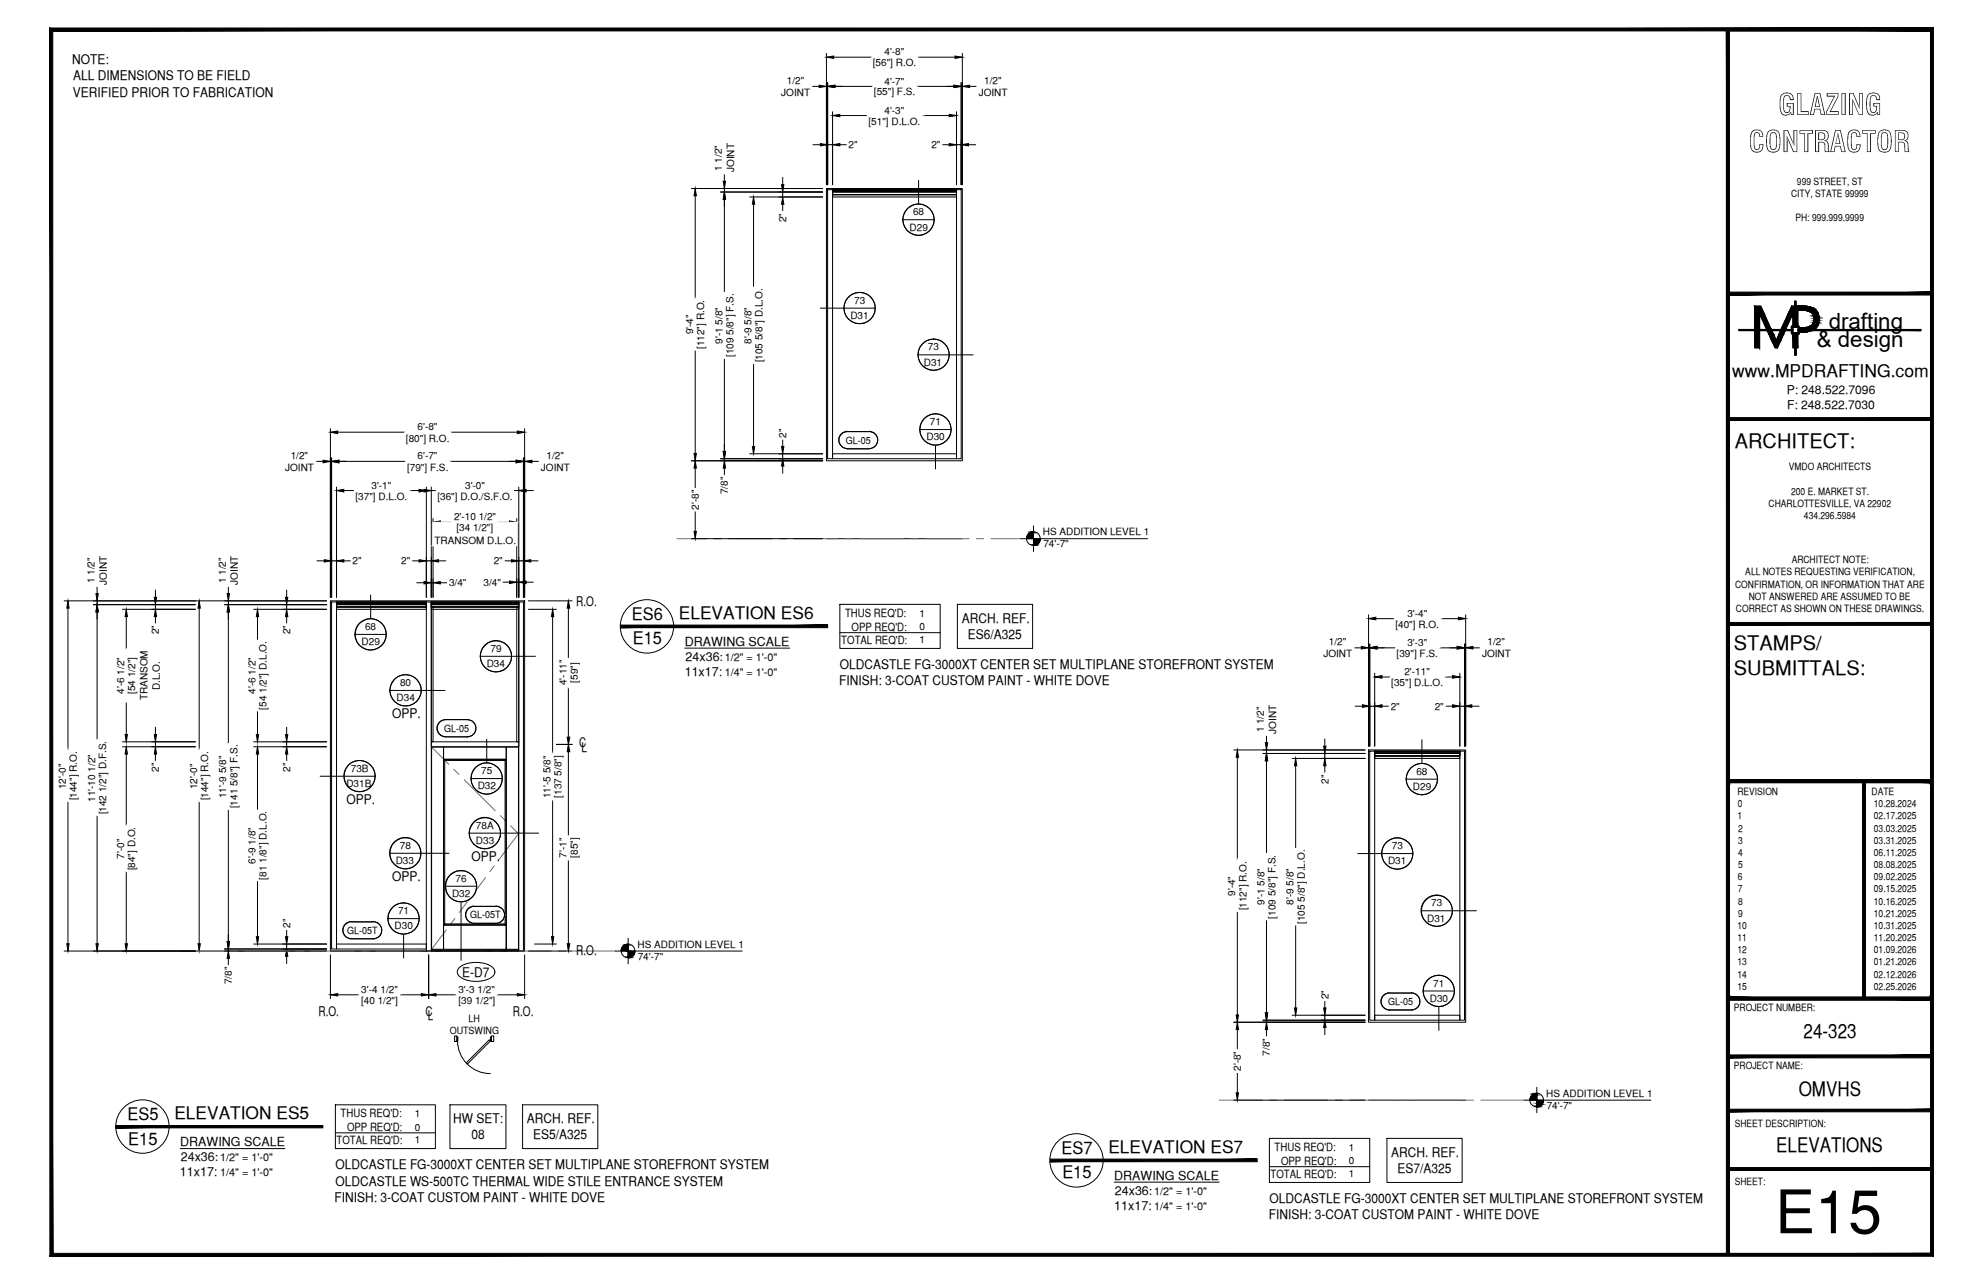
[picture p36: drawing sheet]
<svg xmlns="http://www.w3.org/2000/svg" width="432mm" height="279mm" viewBox="0 0 432 279" stroke-linecap="round" stroke-linejoin="round" font-family="sans-serif">
<defs><g id="words">
<text font-size="13.1" x="386.5" y="268.4">E15</text>
<g font-size="6.3">
<text x="387.2" y="25">GLAZING</text>
<text x="380.8" y="33.1">CONTRACTOR</text>
</g>
<g font-size="4.9">
<text x="398.2" y="71.5">drafting</text>
<text x="395.6" y="75.5">&amp; design</text>
</g>
<g font-size="4.4">
<text x="377.8" y="97.5">ARCHITECT:</text>
<text x="377.6" y="141.5">STAMPS/</text>
<text x="377.6" y="146.9">SUBMITTALS:</text>
<text x="392.7" y="225.8">24-323</text>
<text x="391.7" y="238.5">OMVHS</text>
<text x="386.8" y="250.7">ELEVATIONS</text>
</g>
<g font-size="3.8">
<text x="377.2" y="82">www.MPDRAFTING.com</text>
<text x="137.6" y="134.9">ES6</text>
<text x="147.8" y="134.7">ELEVATION ES6</text>
<text x="137.8" y="140.2">E15</text>
<text x="27.7" y="243.8">ES5</text>
<text x="38" y="243.6">ELEVATION ES5</text>
<text x="27.9" y="249">E15</text>
<text x="231.1" y="251.1">ES7</text>
<text x="241.4" y="251">ELEVATION ES7</text>
<text x="231.3" y="256.4">E15</text>
</g>
<g font-size="2.9">
<text x="15.7" y="13.9">NOTE:</text>
<text x="15.9" y="17.5">ALL DIMENSIONS TO BE FIELD</text>
<text x="15.9" y="21">VERIFIED PRIOR TO FABRICATION</text>
<text x="125.5" y="131.9">R.O.</text>
<text x="209.4" y="135.5">ARCH. REF.</text>
<text x="210.8" y="139.1">ES6/A325</text>
<text x="182.8" y="149.1">FINISH: 3-COAT CUSTOM PAINT - WHITE DOVE</text>
<text x="182.9" y="145.5">OLDCASTLE FG-3000XT CENTER SET MULTIPLANE STOREFRONT SYSTEM</text>
<text x="85.4" y="156.3">OPP.</text>
<text x="126.1" y="162.6">C</text>
<text x="126.6" y="163.6">L</text>
<text x="75.4" y="174.9">OPP.</text>
<text x="85.4" y="191.7">OPP.</text>
<text x="102.7" y="187.3">OPP.</text>
<text x="125.5" y="207.8">R.O.</text>
<text x="100.6" y="212.5">E-D7</text>
<text x="69.3" y="221">R.O.</text>
<text x="92.6" y="221">C</text>
<text x="93.2" y="221.9">L</text>
<text x="111.7" y="221">R.O.</text>
<text x="98.7" y="244.3">HW SET:</text>
<text x="114.7" y="244.3">ARCH. REF.</text>
<text x="102.7" y="247.9">08</text>
<text x="116.1" y="247.9">ES5/A325</text>
<text x="303" y="251.7">ARCH. REF.</text>
<text x="73" y="254.4">OLDCASTLE FG-3000XT CENTER SET MULTIPLANE STOREFRONT SYSTEM</text>
<text x="304.3" y="255.3">ES7/A325</text>
<text x="72.8" y="261.6">FINISH: 3-COAT CUSTOM PAINT - WHITE DOVE</text>
<text x="73" y="258">OLDCASTLE WS-500TC THERMAL WIDE STILE ENTRANCE SYSTEM</text>
<text x="276.4" y="261.7">OLDCASTLE FG-3000XT CENTER SET MULTIPLANE STOREFRONT SYSTEM</text>
<text x="276.3" y="265.3">FINISH: 3-COAT CUSTOM PAINT - WHITE DOVE</text>
</g>
<g font-size="2.7">
<text x="149.1" y="140.5">DRAWING SCALE</text>
<text x="149.3" y="143.8">24x36:</text>
<text x="149.1" y="147.1">11x17:</text>
<text x="39.2" y="249.3">DRAWING SCALE</text>
<text x="39.2" y="255.9">11x17:</text>
<text x="39.4" y="252.6">24x36:</text>
<text x="242.6" y="256.7">DRAWING SCALE</text>
<text x="242.6" y="263.3">11x17:</text>
<text x="242.8" y="260">24x36:</text>
</g>
<g font-size="2.6">
<text x="389.1" y="85.8">P: 248.522.7096</text>
<text x="389.1" y="89">F: 248.522.7030</text>
</g>
<g font-size="2.5">
<text x="184" y="134.3">THUS REQ'D:</text>
<text x="185.4" y="137.2">OPP REQ'D:</text>
<text x="183.2" y="140.1">TOTAL REQ'D:</text>
<text x="74.2" y="243.1">THUS REQ'D:</text>
<text x="73.3" y="248.9">TOTAL REQ'D:</text>
<text x="75.6" y="246.1">OPP REQ'D:</text>
<text x="277.6" y="250.5">THUS REQ'D:</text>
<text x="276.7" y="256.3">TOTAL REQ'D:</text>
<text x="279" y="253.4">OPP REQ'D:</text>
</g>
<g font-size="2.4">
<text x="157.8" y="143.9">1/2&quot; = 1'-0&quot;</text>
<text x="157.8" y="147.1">1/4&quot; = 1'-0&quot;</text>
<text x="47.9" y="252.7">1/2&quot; = 1'-0&quot;</text>
<text x="47.9" y="255.9">1/4&quot; = 1'-0&quot;</text>
<text x="251.3" y="260.1">1/2&quot; = 1'-0&quot;</text>
<text x="251.3" y="263.3">1/4&quot; = 1'-0&quot;</text>
</g>
<g font-size="2.2">
<text x="190.1" y="14.4">[56&quot;] R.O.</text>
<text x="192.6" y="12">4'-8&quot;</text>
<text x="170.1" y="20.9">JOINT</text>
<text x="171.3" y="18.2">1/2&quot;</text>
<text x="190.3" y="20.8">[55&quot;] F.S.</text>
<text x="192.6" y="18.4">4'-7&quot;</text>
<text x="213.1" y="20.9">JOINT</text>
<text x="214.3" y="18.2">1/2&quot;</text>
<text x="189.1" y="27.1">[51&quot;] D.L.O.</text>
<text x="192.6" y="24.7">4'-3&quot;</text>
<text x="184.8" y="32.3">2&quot;</text>
<text x="202.8" y="32.3">2&quot;</text>
<text x="157.2" y="37.2" transform="rotate(-90 157.2 37.2)">1 1/2&quot;</text>
<text x="159.8" y="37.5" transform="rotate(-90 159.8 37.5)">JOINT</text>
<text x="391.3" y="40.2">999 STREET, ST</text>
<text x="198.8" y="46.9">68</text>
<text x="390" y="42.9">CITY, STATE 99999</text>
<text x="171.2" y="48.3" transform="rotate(-90 171.2 48.3)">2&quot;</text>
<text x="198.1" y="50.2">D29</text>
<text x="391" y="48.2">PH: 999.999.9999</text>
<text x="185.2" y="69.4">D31</text>
<text x="186" y="66.1">73</text>
<text x="150.9" y="72.8" transform="rotate(-90 150.9 72.8)">9'-4&quot;</text>
<text x="153.4" y="75.9" transform="rotate(-90 153.4 75.9)">[112&quot;] R.O.</text>
<text x="157.3" y="74.8" transform="rotate(-90 157.3 74.8)">9'-1 5/8&quot;</text>
<text x="159.7" y="77.7" transform="rotate(-90 159.7 77.7)">[109 5/8&quot;] F.S.</text>
<text x="163.6" y="74.8" transform="rotate(-90 163.6 74.8)">8'-9 5/8&quot;</text>
<text x="202.1" y="76.3">73</text>
<text x="166.1" y="78.9" transform="rotate(-90 166.1 78.9)">[105 5/8&quot;] D.L.O.</text>
<text x="201.2" y="79.6">D31</text>
<text x="90.9" y="93.6">6'-8&quot;</text>
<text x="171.2" y="95.2" transform="rotate(-90 171.2 95.2)">2&quot;</text>
<text x="201.7" y="95.8">D30</text>
<text x="202.5" y="92.5">71</text>
<text x="63.3" y="99.9">1/2&quot;</text>
<text x="88.4" y="96.1">[80&quot;] R.O.</text>
<text x="90.9" y="99.9">6'-7&quot;</text>
<text x="119" y="99.9">1/2&quot;</text>
<text x="184.1" y="96.6">GL-05</text>
<text x="62.1" y="102.5">JOINT</text>
<text x="80.9" y="106.3">3'-1&quot;</text>
<text x="88.6" y="102.4">[79&quot;] F.S.</text>
<text x="101.3" y="106.3">3'-0&quot;</text>
<text x="117.8" y="102.5">JOINT</text>
<text x="158.5" y="107.6" transform="rotate(-90 158.5 107.6)">7/8&quot;</text>
<text x="389.5" y="102.3">VMDO ARCHITECTS</text>
<text x="390" y="107.6">200 E. MARKET ST.</text>
<text x="77.4" y="108.8">[37&quot;] D.L.O.</text>
<text x="95.2" y="108.8">[36&quot;] D.O./S.F.O.</text>
<text x="98.9" y="113.2">2'-10 1/2&quot;</text>
<text x="152.1" y="110.9" transform="rotate(-90 152.1 110.9)">2'-8&quot;</text>
<text x="385.1" y="110.3">CHARLOTTESVILLE, VA 22902</text>
<text x="392.8" y="113">434.296.5984</text>
<text x="94.6" y="118.3">TRANSOM D.L.O.</text>
<text x="99.4" y="115.6">[34 1/2&quot;]</text>
<text x="227.1" y="116.5">HS ADDITION LEVEL 1</text>
<text x="227.2" y="119.1">74'-7&quot;</text>
<text x="76.8" y="122.8">2&quot;</text>
<text x="87.4" y="122.8">2&quot;</text>
<text x="107.5" y="122.8">2&quot;</text>
<text x="380" y="125.2">ALL NOTES REQUESTING VERIFICATION,</text>
<text x="390.1" y="122.6">ARCHITECT NOTE:</text>
<text x="20.6" y="126.9" transform="rotate(-90 20.6 126.9)">1 1/2&quot;</text>
<text x="23.2" y="127.2" transform="rotate(-90 23.2 127.2)">JOINT</text>
<text x="49.1" y="126.9" transform="rotate(-90 49.1 126.9)">1 1/2&quot;</text>
<text x="51.8" y="127.2" transform="rotate(-90 51.8 127.2)">JOINT</text>
<text x="97.8" y="127.6">3/4&quot;</text>
<text x="105.3" y="127.4">3/4&quot;</text>
<text x="377.8" y="127.9">CONFIRMATION, OR INFORMATION THAT ARE</text>
<text x="380.8" y="130.6">NOT ANSWERED ARE ASSUMED TO BE</text>
<text x="79.5" y="137.1">68</text>
<text x="200.2" y="134.2">1</text>
<text x="200.2" y="137.1">0</text>
<text x="303.8" y="136.6">[40&quot;] R.O.</text>
<text x="306.5" y="134.2">3'-4&quot;</text>
<text x="378" y="133.2">CORRECT AS SHOWN ON THESE DRAWINGS.</text>
<text x="34.6" y="138" transform="rotate(-90 34.6 138)">2&quot;</text>
<text x="63.2" y="138" transform="rotate(-90 63.2 138)">2&quot;</text>
<text x="78.7" y="140.4">D29</text>
<text x="106.8" y="141.9">79</text>
<text x="200.2" y="139.9">1</text>
<text x="288.2" y="143.1">JOINT</text>
<text x="289.4" y="140.4">1/2&quot;</text>
<text x="304.1" y="142.9">[39&quot;] F.S.</text>
<text x="306.5" y="140.5">3'-3&quot;</text>
<text x="322.7" y="143.1">JOINT</text>
<text x="323.9" y="140.4">1/2&quot;</text>
<text x="87.1" y="149.3">80</text>
<text x="106" y="145.2">D34</text>
<text x="123.4" y="149.1" transform="rotate(-90 123.4 149.1)">4'-11&quot;</text>
<text x="125.8" y="148.5" transform="rotate(-90 125.8 148.5)">[59&quot;]</text>
<text x="303" y="149.3">[35&quot;] D.L.O.</text>
<text x="305.8" y="146.9">2'-11&quot;</text>
<text x="27.1" y="151" transform="rotate(-90 27.1 151)">4'-6 1/2&quot;</text>
<text x="29.5" y="151" transform="rotate(-90 29.5 151)">[54 1/2&quot;]</text>
<text x="32.1" y="152.4" transform="rotate(-90 32.1 152.4)">TRANSOM</text>
<text x="34.8" y="150.2" transform="rotate(-90 34.8 150.2)">D.L.O.</text>
<text x="55.6" y="151" transform="rotate(-90 55.6 151)">4'-6 1/2&quot;</text>
<text x="58" y="154.4" transform="rotate(-90 58 154.4)">[54 1/2&quot;] D.L.O.</text>
<text x="86.4" y="152.6">D34</text>
<text x="302.8" y="154.4">2&quot;</text>
<text x="312.4" y="154.4">2&quot;</text>
<text x="96.7" y="159.3">GL-05</text>
<text x="275.2" y="159.4" transform="rotate(-90 275.2 159.4)">1 1/2&quot;</text>
<text x="277.9" y="159.6" transform="rotate(-90 277.9 159.6)">JOINT</text>
<text x="34.6" y="168" transform="rotate(-90 34.6 168)">2&quot;</text>
<text x="63.2" y="168" transform="rotate(-90 63.2 168)">2&quot;</text>
<text x="76.4" y="168">73B</text>
<text x="14.4" y="171.7" transform="rotate(-90 14.4 171.7)">12'-0&quot;</text>
<text x="42.9" y="171.7" transform="rotate(-90 42.9 171.7)">12'-0&quot;</text>
<text x="49.3" y="173.7" transform="rotate(-90 49.3 173.7)">11'-9 5/8&quot;</text>
<text x="75.4" y="171.3">D31B</text>
<text x="104" y="171.8">D32</text>
<text x="104.8" y="168.5">75</text>
<text x="119.9" y="173.7" transform="rotate(-90 119.9 173.7)">11'-5 5/8&quot;</text>
<text x="122.3" y="173.6" transform="rotate(-90 122.3 173.6)">[137 5/8&quot;]</text>
<text x="289.3" y="170.5" transform="rotate(-90 289.3 170.5)">2&quot;</text>
<text x="307.7" y="171.9">D29</text>
<text x="308.4" y="168.6">68</text>
<text x="378.3" y="173">REVISION</text>
<text x="407.5" y="173">DATE</text>
<text x="16.8" y="174.2" transform="rotate(-90 16.8 174.2)">[144&quot;] R.O.</text>
<text x="20.7" y="174.5" transform="rotate(-90 20.7 174.5)">11'-10 1/2&quot;</text>
<text x="23.1" y="177.2" transform="rotate(-90 23.1 177.2)">[142 1/2&quot;] D.F.S.</text>
<text x="45.3" y="174.2" transform="rotate(-90 45.3 174.2)">[144&quot;] R.O.</text>
<text x="51.7" y="175.9" transform="rotate(-90 51.7 175.9)">[141 5/8&quot;] F.S.</text>
<text x="378.3" y="178.3">1</text>
<text x="378.4" y="175.7">0</text>
<text x="408" y="175.7">10.28.2024</text>
<text x="408" y="178.3">02.17.2025</text>
<text x="87.1" y="184.7">78</text>
<text x="103.6" y="180.3">78A</text>
<text x="103.6" y="183.7">D33</text>
<text x="303.1" y="184.8">73</text>
<text x="378.5" y="181">2</text>
<text x="378.5" y="183.6">3</text>
<text x="408" y="181">03.03.2025</text>
<text x="408" y="183.6">03.31.2025</text>
<text x="27.1" y="186.9" transform="rotate(-90 27.1 186.9)">7'-0&quot;</text>
<text x="29.5" y="189.4" transform="rotate(-90 29.5 189.4)">[84&quot;] D.O.</text>
<text x="55.6" y="188" transform="rotate(-90 55.6 188)">6'-9 1/8&quot;</text>
<text x="58" y="191.4" transform="rotate(-90 58 191.4)">[81 1/8&quot;] D.L.O.</text>
<text x="86.2" y="188">D33</text>
<text x="99.2" y="191.9">76</text>
<text x="123.4" y="186.6" transform="rotate(-90 123.4 186.6)">7'-1&quot;</text>
<text x="125.8" y="186.6" transform="rotate(-90 125.8 186.6)">[85&quot;]</text>
<text x="302.3" y="188.1">D31</text>
<text x="378.4" y="191.6">6</text>
<text x="378.5" y="186.2">4</text>
<text x="378.5" y="188.9">5</text>
<text x="408" y="186.2">06.11.2025</text>
<text x="408" y="188.9">08.08.2025</text>
<text x="408" y="191.6">09.02.2025</text>
<text x="98.4" y="195.2">D32</text>
<text x="269" y="194.9" transform="rotate(-90 269 194.9)">9'-4&quot;</text>
<text x="275.3" y="196.9" transform="rotate(-90 275.3 196.9)">9'-1 5/8&quot;</text>
<text x="281.7" y="196.9" transform="rotate(-90 281.7 196.9)">8'-9 5/8&quot;</text>
<text x="311.7" y="197.2">73</text>
<text x="378.4" y="194.2">7</text>
<text x="378.5" y="196.8">8</text>
<text x="408" y="194.2">09.15.2025</text>
<text x="408" y="196.8">10.16.2025</text>
<text x="63.2" y="201.9" transform="rotate(-90 63.2 201.9)">2&quot;</text>
<text x="75.6" y="203.3">GL-05T</text>
<text x="85.9" y="202.2">D30</text>
<text x="86.7" y="198.9">71</text>
<text x="102.4" y="199.8">GL-05T</text>
<text x="271.4" y="198.1" transform="rotate(-90 271.4 198.1)">[112&quot;] R.O.</text>
<text x="277.7" y="199.9" transform="rotate(-90 277.7 199.9)">[109 5/8&quot;] F.S.</text>
<text x="284.1" y="201" transform="rotate(-90 284.1 201)">[105 5/8&quot;] D.L.O.</text>
<text x="310.8" y="200.6">D31</text>
<text x="378.3" y="202.1">10</text>
<text x="378.5" y="199.5">9</text>
<text x="408" y="199.5">10.21.2025</text>
<text x="408" y="202.1">10.31.2025</text>
<text x="138.8" y="206.2">HS ADDITION LEVEL 1</text>
<text x="138.9" y="208.9">74'-7&quot;</text>
<text x="378.3" y="204.8">11</text>
<text x="378.3" y="207.5">12</text>
<text x="408" y="204.8">11.20.2025</text>
<text x="408" y="207.5">01.09.2026</text>
<text x="50.5" y="214.2" transform="rotate(-90 50.5 214.2)">7/8&quot;</text>
<text x="312.1" y="214.7">71</text>
<text x="378.3" y="210.1">13</text>
<text x="378.3" y="212.7">14</text>
<text x="378.3" y="215.4">15</text>
<text x="408" y="210.1">01.21.2026</text>
<text x="408" y="212.7">02.12.2026</text>
<text x="408" y="215.4">02.25.2026</text>
<text x="78.6" y="218.4">[40 1/2&quot;]</text>
<text x="78.7" y="216">3'-4 1/2&quot;</text>
<text x="99.8" y="216">3'-3 1/2&quot;</text>
<text x="99.8" y="218.4">[39 1/2&quot;]</text>
<text x="289.3" y="217.4" transform="rotate(-90 289.3 217.4)">2&quot;</text>
<text x="302.3" y="218.8">GL-05</text>
<text x="311.3" y="218">D30</text>
<text x="377.6" y="219.9">PROJECT NUMBER:</text>
<text x="97.9" y="225.1">OUTSWING</text>
<text x="102" y="222.4">LH</text>
<text x="270.2" y="233" transform="rotate(-90 270.2 233)">2'-8&quot;</text>
<text x="276.5" y="229.7" transform="rotate(-90 276.5 229.7)">7/8&quot;</text>
<text x="377.6" y="232.5">PROJECT NAME:</text>
<text x="336.7" y="238.6">HS ADDITION LEVEL 1</text>
<text x="90.3" y="243.1">1</text>
<text x="90.3" y="246">0</text>
<text x="336.8" y="241.3">74'-7&quot;</text>
<text x="377.8" y="245.2">SHEET DESCRIPTION:</text>
<text x="90.3" y="248.7">1</text>
<text x="293.7" y="250.4">1</text>
<text x="293.7" y="253.3">0</text>
<text x="293.7" y="256.1">1</text>
<text x="377.8" y="257.9">SHEET:</text>
</g>
</g></defs>
<!-- layer: COMPONENTS -->
<g fill="none" stroke="#000" stroke-width=".22">
<path d="M180.2 41.3h1.1v58.5h-1.1zM181.3 41.3h27v1.1h-27zM181.3 42.4h27v.5h-27zM181.3 41.8h27v.6h-27zM181.3 41.7h27v.1h-27zM181.3 41.4h27v.3h-27zM181.3 41.3h27v.1h-27zM208.3 41.3h1v58.5h-1zM181.3 98.7h27v1.1h-27zM72.2 131h1.1v75.5h-1.1zM73.3 131h19.5v1.1h-19.5zM73.3 132.1h19.5v.5h-19.5z"/>
<path d="M73.3 131.6h19.5v.5h-19.5zM73.3 131.4h19.5v.2h-19.5zM73.3 131.1h19.5v.3h-19.5zM73.3 131h19.5v.1h-19.5zM92.8 131h1.1v75.9h-1.1zM93.9 131h19.1v1.1h-19.1zM93.9 132.1h19.1v.5h-19.1zM93.9 131.6h19.1v.5h-19.1zM93.9 131.4h19.1v.2h-19.1zM93.9 131.1h19.1v.3h-19.1zM93.9 131h19.1v.1h-19.1zM113 131h1v75.9h-1z"/>
<path d="M93.9 161.4h19.1v1.1h-19.1zM298.3 163.4h1v58.6h-1zM299.3 163.4h18.6v1.1h-18.6zM299.3 164.5h18.6v.5h-18.6zM299.3 164h18.6v.5h-18.6zM299.3 163.8h18.6v.2h-18.6zM299.3 163.6h18.6v.2h-18.6zM299.3 163.4h18.6v.2h-18.6zM317.9 163.4h1v58.6h-1zM73.3 205.4h19.5v1.1h-19.5zM299.3 220.9h18.6v1.1h-18.6z"/>
</g>
<!-- layer: SYMBOLS -->
<g fill="none" stroke="#fff" stroke-width=".22">
<path d="M200 44.4l.9 .1M187.2 63.6l.9 .2M203.3 73.8l-.9 .1M184.2 97.6h5.4l-5.1 .1h4.8M189.3 93.9l-5.1 .1h5.4M203.7 90l.9 .2M80.7 134.6l.9 .1M108 139.4l.9 .2M88.3 146.8l.9 .1M97 156.6l5.1 .1h-5.4M78.3 165.5l-.9 .1M102.1 160.3h-5.4h5.1h-4.8"/>
<path d="M105.6 177.9l.9 .2M106 166l.9 .1M309.6 166.1l.9 .1M87.9 196.5l.9 .1M88.3 182.3l-.9 .1M100.4 189.5h.9M102.9 197.2h5.5h-5.1M304.3 182.3l.8 .1M312.9 194.8l-.9 .1M76.2 200.6h5.4h-5.1M76.5 204.3h4.8h-5.1h5.4M103.3 200.9h4.7h-5.1h5.5"/>
<path d="M302.3 219.8h5.4h-5.1h4.7M307.3 216.1h-5h5.4M313.3 212.2l.9 .1"/>
</g>
<g fill="#fff" stroke="#fff" stroke-width=".22">
<path d="M301.7 216.3l.6-.2h5.4zM301.7 216.3h6.6l-.6-.2zM301.2 216.7l.5-.4h6.6zM301.2 216.7h7.5l-.4-.4zM301.2 216.7h7.5l-7.8 .6zM300.9 217.3h8.2l-.4-.6zM300.9 217.3h8.2l-8.4 .6zM300.7 217.9h8.5l-.1-.6zM300.7 217.9h8.5l-8.3 .7zM300.9 218.6h8.2l.1-.7zM300.9 218.6h8.2l-7.9 .5zM301.2 219.1h7.6l.3-.5zM301.2 219.1h7.6l-7.1 .4zM301.7 219.5h6.6l.5-.4zM301.7 219.5h6.6l-6 .3zM302.3 219.8h5.4l.6-.3z"/>
<path d="M183.6 94.2l.6-.2h5.4zM183.6 94.2h6.6l-.6-.2zM183.6 94.2h6.6l-7.1 .4zM183.1 94.6h7.6l-.5-.4zM183.1 94.6h7.6l-7.9 .5zM182.8 95.1h8.2l-.3-.5zM182.8 95.1h8.2l-8.3 .7zM182.7 95.8h8.4l-.1-.7zM182.7 95.8h8.4l-8.3 .6zM182.8 96.4h8.2l.1-.6zM182.8 96.4h8.2l-7.9 .6zM183.1 97h7.6l.3-.6zM183.1 97h7.6l-7.1 .4zM183.6 97.4h6.6l.5-.4zM183.6 97.4h6.6l-6 .2zM184.2 97.6h5.4l.6-.2z"/>
<path d="M96.7 156.7l6 .1-.6-.1zM96.1 156.8l.6-.1 6 .1zM96.1 156.8l7.2 .5-.6-.5zM95.6 157.3l.5-.5 7.2 .5zM95.6 157.3l8 .6-.3-.6zM95.6 157.3l8 .6h-8.3zM95.3 157.9l8.3 .5v-.5zM95.3 157.9l8.3 .5h-8.4zM95.2 158.4l8.4 .7v-.7zM95.2 158.4l8.4 .7h-8.3zM95.3 159.1l8 .5 .3-.5zM95.3 159.1l8 .5h-7.7zM95.6 159.6l7.1 .5 .6-.5zM95.6 159.6l7.1 .5h-6.6zM96.1 160.1l6 .2 .6-.2zM96.1 160.1l6 .2h-5.4z"/>
<path d="M76.2 200.6l6 .3-.6-.3zM75.6 200.9l.6-.3 6 .3zM75.6 200.9l7.1 .3-.5-.3zM75.1 201.2l.5-.3 7.1 .3zM75.1 201.2l8 .6-.4-.6zM75.1 201.2l8 .6h-8.3zM74.8 201.8l8.3 .6v-.6zM74.8 201.8l8.3 .6h-8.4zM74.7 202.4l8.4 .7v-.7zM74.7 202.4l8.4 .7h-8.3zM74.8 203.1l7.9 .5 .4-.5zM74.8 203.1l7.9 .5h-7.6zM75.1 203.6l7.1 .4 .5-.4zM75.1 203.6l7.1 .4h-6.6zM75.6 204l6 .3 .6-.3zM75.6 204l6 .3h-5.4z"/>
<path d="M102.9 197.2l6.1 .3-.6-.3zM102.4 197.5l.5-.3 6.1 .3zM102.4 197.5l7.1 .4-.5-.4zM101.9 197.9l.5-.4 7.1 .4zM101.9 197.9l7.9 .5-.3-.5zM101.9 197.9l7.9 .5h-8.3zM101.5 198.4l8.4 .7-.1-.7zM101.5 198.4l8.4 .7h-8.5zM101.4 199.1l8.4 .6 .1-.6zM101.4 199.1l8.4 .6h-8.3zM101.5 199.7l8 .6 .3-.6zM101.5 199.7l8 .6h-7.6zM101.9 200.3l7.1 .4 .5-.4zM101.9 200.3l7.1 .4h-6.6zM102.4 200.7l6 .2 .6-.2zM102.4 200.7l6 .2h-5.5z"/>
<path d="M86.2 202.8l1.7 .5zM86.2 202.8l2.6 .3-.9 .2zM85.5 202.3l.7 .5 2.6 .3zM85.5 202.3l4.1 .5-.8 .3zM85 201.5l.5 .8 4.1 .5zM85 201.5l5.3 .8-.7 .5zM84.6 200.8l.4 .7 5.3 .8zM84.6 200.8l6.3 .7-.6 .8zM84.5 199.9l.1 .9 6.3 .7zM84.5 199.9l6.7 .9-.3 .7zM84.6 199l-.1 .9 6.7 .9zM84.6 199l6.7 .9-.1 .9zM85 198.2l-.4 .8 6.7 .9zM85 198.2l6.2 .8 .1 .9zM85.5 197.5l-.5 .7 6.2 .8zM85.5 197.5l5.4 .7 .3 .8zM85.5 197.5l5.4 .7-4.7-1.3zM86.2 196.9l4.1 .6 .6 .7zM86.2 196.9l4.1 .6-3.3-.9zM87 196.6l2.6 .3 .7 .6zM87 196.6l2.6 .3-1.7-.4zM87.9 196.5l1.7 .4z"/>
<path d="M79.1 141l.7 .4 .9 .1zM79.1 141l2.5 .4-.9 .1zM78.3 140.5l.8 .5 2.5 .4zM78.3 140.5l4.1 .5-.8 .4zM77.8 139.8l.5 .7 4.1 .5zM77.8 139.8l5.3 .7-.7 .5zM77.5 138.9l.3 .9 5.3 .7zM77.5 138.9l6.2 .9-.6 .7zM77.3 138l.2 .9 6.2 .9zM77.3 138l6.7 .9-.3 .9zM77.5 137.2l-.2 .8 6.7 .9zM77.5 137.2l6.6 .8-.1 .9zM77.8 136.3l-.3 .9 6.6 .8zM77.8 136.3l6.2 .9 .1 .8zM78.3 135.6l-.5 .7 6.2 .9zM78.3 135.6l5.4 .7 .3 .9zM78.3 135.6l5.4 .7-4.6-1.2zM79.1 135.1l4 .5 .6 .7zM79.1 135.1l4 .5-3.3-.9zM79.8 134.7l2.6 .4 .7 .5zM79.8 134.7l2.6 .4-1.7-.5zM80.7 134.6l.9 .1 .8 .4z"/>
<path d="M86.6 153.2l.8 .3 .9 .1zM86.6 153.2l2.6 .3-.9 .1zM85.9 152.7l.7 .5 2.6 .3zM85.9 152.7l4.1 .5-.8 .3zM85.4 152l.5 .7 4.1 .5zM85.4 152l5.3 .7-.7 .5zM85 151.1l.4 .9 5.3 .7zM85 151.1l6.2 .9-.5 .7zM84.9 150.2l.1 .9 6.2 .9zM84.9 150.2l6.7 .9-.4 .9zM85 149.4l-.1 .8 6.7 .9zM85 149.4l6.8 .8-.2 .9zM85.4 148.5l-.4 .9 6.8 .8zM85.4 148.5l6.2 .9 .2 .8zM85.9 147.8l-.5 .7 6.2 .9zM85.9 147.8l5.3 .7 .4 .9zM85.9 147.8l5.3 .7-4.6-1.2zM86.6 147.3l4.1 .5 .5 .7zM86.6 147.3l4.1 .5-3.3-.9zM87.4 146.9l2.6 .4 .7 .5zM87.4 146.9l2.6 .4-1.7-.5zM88.3 146.8l1.7 .5z"/>
<path d="M106.3 145.8l1.7 .4zM106.3 145.8l2.6 .3-.9 .1zM105.6 145.2l.7 .6 2.6 .3zM105.6 145.2l4.1 .6-.8 .3zM105 144.5l.6 .7 4.1 .6zM105 144.5l5.4 .7-.7 .6zM104.7 143.7l.3 .8 5.4 .7zM104.7 143.7l6.2 .8-.5 .7zM104.6 142.8l.1 .9 6.2 .8zM104.6 142.8l6.7 .9-.4 .8zM104.7 142l-.1 .8 6.7 .9zM104.7 142l6.7 .8-.1 .9zM105 141.2l-.3 .8 6.7 .8zM105 141.2l6.3 .8 .1 .8zM105.6 140.5l-.6 .7 6.3 .8zM105.6 140.5l5.3 .7 .4 .8zM105.6 140.5l5.3 .7-4.6-1.3zM106.3 139.9l4.1 .6 .5 .7zM106.3 139.9l4.1 .6-3.3-.9zM107.1 139.6l2.6 .3 .7 .6zM107.1 139.6l2.6 .3-1.7-.5zM108 139.4l1.7 .5z"/>
<path d="M78.3 172.3l1.7-.5zM77.4 172.1l.9 .2 1.7-.5zM77.4 172.1l3.3-.8-.7 .5zM76.6 171.8l.8 .3 3.3-.8zM76.6 171.8l4.7-1.2-.6 .7zM75.9 171.3l.7 .5 4.7-1.2zM75.9 171.3l5.7-1.6-.3 .9zM75.4 170.6l.5 .7 5.7-1.6zM75.4 170.6l6.3-1.7-.1 .8zM75.1 169.7l.3 .9 6.3-1.7zM75.1 169.7l6.5-1.7 .1 .9zM74.9 168.9l.2 .8 6.5-1.7zM74.9 168.9l6.4-1.7 .3 .8zM75.1 168l-.2 .9 6.4-1.7zM75.1 168l5.6-1.5 .6 .7zM75.4 167.2l-.3 .8 5.6-1.5zM75.4 167.2l4.6-1.3 .7 .6zM75.9 166.5l-.5 .7 4.6-1.3zM75.9 166.5l3.3-.9 .8 .3zM75.9 166.5l3.3-.9-2.6 .3zM76.6 165.9l1.7-.4 .9 .1zM76.6 165.9l1.7-.4z"/>
<path d="M88.3 189.1l1.7-.4zM87.4 189l.9 .1 1.7-.4zM87.4 189l3.3-.9-.7 .6zM86.6 188.7l.8 .3 3.3-.9zM86.6 188.7l4.6-1.3-.5 .7zM85.9 188.1l.7 .6 4.6-1.3zM85.9 188.1l5.7-1.5-.4 .8zM85.3 187.4l.6 .7 5.7-1.5zM85.3 187.4l6.4-1.7-.1 .9zM85 186.6l.3 .8 6.4-1.7zM85 186.6l6.6-1.8 .1 .9zM84.9 185.7l.1 .9 6.6-1.8zM84.9 185.7l6.3-1.7 .4 .8zM85 184.8l-.1 .9 6.3-1.7zM85 184.8l5.7-1.5 .5 .7zM85.3 184l-.3 .8 5.7-1.5zM85.3 184l4.7-1.2 .7 .5zM85.9 183.3l-.6 .7 4.7-1.2zM85.9 183.3l3.3-.9 .8 .4zM85.9 183.3l3.3-.9-2.6 .4zM86.6 182.8l1.7-.5 .9 .1zM86.6 182.8l1.7-.5-.9 .1z"/>
<path d="M103.9 184.3l1.7 .4zM103.9 184.3l2.6 .3-.9 .1zM103.2 183.7l.7 .6 2.6 .3zM103.2 183.7l4.1 .6-.8 .3zM102.7 183l.5 .7 4.1 .6zM102.7 183l5.3 .7-.7 .6zM102.3 182.2l.4 .8 5.3 .7zM102.3 182.2l6.2 .8-.5 .7zM102.2 181.3l.1 .9 6.2 .8zM102.2 181.3l6.7 .9-.4 .8zM102.3 180.5l-.1 .8 6.7 .9zM102.3 180.5l6.7 .8-.1 .9zM102.7 179.6l-.4 .9 6.7 .8zM102.7 179.6l6.2 .9 .1 .8zM103.2 178.9l-.5 .7 6.2 .9zM103.2 178.9l5.3 .7 .4 .9zM103.2 178.9l5.3 .7-4.6-1.2zM103.9 178.4l4.1 .5 .5 .7zM103.9 178.4l4.1 .5-3.3-.8zM104.7 178.1l2.6 .3 .7 .5zM104.7 178.1l2.6 .3-1.7-.5zM105.6 177.9l1.7 .5z"/>
<path d="M98.7 195.8l1.7 .5zM98.7 195.8l2.6 .4-.9 .1zM98 195.3l.7 .5 2.6 .4zM98 195.3l4.1 .5-.8 .4zM97.5 194.6l.5 .7 4.1 .5zM97.5 194.6l5.3 .7-.7 .5zM97.2 193.7l.3 .9 5.3 .7zM97.2 193.7l6.2 .9-.6 .7zM97 192.8l.2 .9 6.2 .9zM97 192.8l6.7 .9-.3 .9zM97.2 192l-.2 .8 6.7 .9zM97.2 192l6.6 .8-.1 .9zM97.5 191.1l-.3 .9 6.6 .8zM97.5 191.1l6.2 .9 .1 .8zM98 190.4l-.5 .7 6.2 .9zM98 190.4l5.4 .7 .3 .9zM98 190.4l5.4 .7-4.7-1.2zM98.7 189.9l4.1 .5 .6 .7zM98.7 189.9l4.1 .5-3.3-.9zM99.5 189.5l2.6 .4 .7 .5zM99.5 189.5l2.6 .4-1.7-.4zM100.4 189.5h.9l.8 .4z"/>
<path d="M104.3 172.3l.8 .4 .9 .1zM104.3 172.3l2.6 .4-.9 .1zM103.6 171.8l.7 .5 2.6 .4zM103.6 171.8l4.1 .5-.8 .4zM103.1 171.1l.5 .7 4.1 .5zM103.1 171.1l5.3 .7-.7 .5zM102.7 170.3l.4 .8 5.3 .7zM102.7 170.3l6.3 .8-.6 .7zM102.6 169.4l.1 .9 6.3 .8zM102.6 169.4l6.7 .9-.3 .8zM102.7 168.5l-.1 .9 6.7 .9zM102.7 168.5l6.7 .9-.1 .9zM103.1 167.7l-.4 .8 6.7 .9zM103.1 167.7l6.2 .8 .1 .9zM103.6 167l-.5 .7 6.2 .8zM103.6 167l5.4 .7 .3 .8zM103.6 167l5.4 .7-4.7-1.2zM104.3 166.5l4.1 .5 .6 .7zM104.3 166.5l4.1 .5-3.3-.9zM105.1 166.1l2.6 .4 .7 .5zM105.1 166.1l2.6 .4-1.7-.5zM106 166l.9 .1 .8 .4z"/>
<path d="M198.3 50.7l.8 .4 .9 .1zM198.3 50.7l2.6 .4-.9 .1zM197.6 50.2l.7 .5 2.6 .4zM197.6 50.2l4.1 .5-.8 .4zM197.1 49.5l.5 .7 4.1 .5zM197.1 49.5l5.3 .7-.7 .5zM196.7 48.7l.4 .8 5.3 .7zM196.7 48.7l6.2 .8-.5 .7zM196.6 47.8l.1 .9 6.2 .8zM196.6 47.8l6.7 .9-.4 .8zM196.7 46.9l-.1 .9 6.7 .9zM196.7 46.9l6.8 .9-.2 .9zM197.1 46.1l-.4 .8 6.8 .9zM197.1 46.1l6.2 .8 .2 .9zM197.6 45.4l-.5 .7 6.2 .8zM197.6 45.4l5.3 .7 .4 .8zM197.6 45.4l5.3 .7-4.6-1.2zM198.3 44.9l4.1 .5 .5 .7zM198.3 44.9l4.1 .5-3.3-.9zM199.1 44.5l2.6 .4 .7 .5zM199.1 44.5l2.6 .4-1.7-.5zM200 44.4l.9 .1 .8 .4z"/>
<path d="M202 96.4l.8 .4 .9 .1zM202 96.4l2.6 .4-.9 .1zM201.3 95.9l.7 .5 2.6 .4zM201.3 95.9l4.1 .5-.8 .4zM200.8 95.2l.5 .7 4.1 .5zM200.8 95.2l5.3 .7-.7 .5zM200.4 94.4l.4 .8 5.3 .7zM200.4 94.4l6.3 .8-.6 .7zM200.3 93.5l.1 .9 6.3 .8zM200.3 93.5l6.7 .9-.3 .8zM200.4 92.6l-.1 .9 6.7 .9zM200.4 92.6l6.7 .9-.1 .9zM200.8 91.8l-.4 .8 6.7 .9zM200.8 91.8l6.2 .8 .1 .9zM201.3 91.1l-.5 .7 6.2 .8zM201.3 91.1l5.4 .7 .3 .8zM201.3 91.1l5.4 .7-4.7-1.2zM202 90.6l4.1 .5 .6 .7zM202 90.6l4.1 .5-3.3-.9zM202.8 90.2l2.6 .4 .7 .5zM202.8 90.2l2.6 .4-1.7-.6zM203.7 90l.9 .2 .8 .4z"/>
<path d="M203.3 80.6l1.7-.5zM202.4 80.5l.9 .1 1.7-.5zM202.4 80.5l3.3-.9-.7 .5zM201.6 80.1l.8 .4 3.3-.9zM201.6 80.1l4.6-1.2-.5 .7zM200.9 79.6l.7 .5 4.6-1.2zM200.9 79.6l5.7-1.6-.4 .9zM200.3 78.9l.6 .7 5.7-1.6zM200.3 78.9l6.4-1.7-.1 .8zM200 78l.3 .9 6.4-1.7zM200 78l6.6-1.7 .1 .9zM199.9 77.2l.1 .8 6.6-1.7zM199.9 77.2l6.3-1.7 .4 .8zM200 76.3l-.1 .9 6.3-1.7zM200 76.3l5.7-1.5 .5 .7zM200.3 75.5l-.3 .8 5.7-1.5zM200.3 75.5l4.7-1.3 .7 .6zM200.9 74.8l-.6 .7 4.7-1.3zM200.9 74.8l3.3-.9 .8 .3zM200.9 74.8l3.3-.9-2.6 .3zM201.6 74.2l1.7-.4 .9 .1zM201.6 74.2l1.7-.4z"/>
<path d="M185.5 70l.8 .4h.9zM185.5 70l2.6 .4h-.9zM184.8 69.5l.7 .5 2.6 .4zM184.8 69.5l4.1 .5-.8 .4zM184.2 68.8l.6 .7 4.1 .5zM184.2 68.8l5.4 .7-.7 .5zM183.9 67.9l.3 .9 5.4 .7zM183.9 67.9l6.2 .9-.5 .7zM183.8 67.1l.1 .8 6.2 .9zM183.8 67.1l6.7 .8-.4 .9zM183.9 66.2l-.1 .9 6.7 .8zM183.9 66.2l6.7 .9-.1 .8zM184.2 65.3l-.3 .9 6.7 .9zM184.2 65.3l6.3 .9 .1 .9zM184.8 64.6l-.6 .7 6.3 .9zM184.8 64.6l5.3 .7 .4 .9zM184.8 64.6l5.3 .7-4.6-1.2zM185.5 64.1l4.1 .5 .5 .7zM185.5 64.1l4.1 .5-3.3-.8zM186.3 63.8l2.6 .3 .7 .5zM186.3 63.8l2.6 .3-1.7-.5zM187.2 63.6l1.7 .5z"/>
<path d="M307.9 172.5l.8 .3 .9 .2zM307.9 172.5l2.6 .3-.9 .2zM307.2 172l.7 .5 2.6 .3zM307.2 172l4.1 .5-.8 .3zM306.7 171.3l.5 .7 4.1 .5zM306.7 171.3l5.3 .7-.7 .5zM306.3 170.4l.4 .9 5.3 .7zM306.3 170.4l6.2 .9-.5 .7zM306.2 169.5l.1 .9 6.2 .9zM306.2 169.5l6.7 .9-.4 .9zM306.3 168.7l-.1 .8 6.7 .9zM306.3 168.7l6.8 .8-.2 .9zM306.7 167.8l-.4 .9 6.8 .8zM306.7 167.8l6.2 .9 .2 .8zM307.2 167.1l-.5 .7 6.2 .9zM307.2 167.1l5.3 .7 .4 .9zM307.2 167.1l5.3 .7-4.6-1.2zM307.9 166.6l4.1 .5 .5 .7zM307.9 166.6l4.1 .5-3.3-.9zM308.7 166.2l2.6 .4 .7 .5zM308.7 166.2l2.6 .4-1.7-.5zM309.6 166.1l.9 .1 .8 .4z"/>
<path d="M311.6 218.6l.8 .3 .9 .1zM311.6 218.6l2.6 .3-.9 .1zM310.9 218.1l.7 .5 2.6 .3zM310.9 218.1l4.1 .5-.8 .3zM310.4 217.4l.5 .7 4.1 .5zM310.4 217.4l5.3 .7-.7 .5zM310 216.5l.4 .9 5.3 .7zM310 216.5l6.3 .9-.6 .7zM309.9 215.6l.1 .9 6.3 .9zM309.9 215.6l6.7 .9-.3 .9zM310 214.8l-.1 .8 6.7 .9zM310 214.8l6.7 .8-.1 .9zM310.4 213.9l-.4 .9 6.7 .8zM310.4 213.9l6.2 .9 .1 .8zM310.9 213.2l-.5 .7 6.2 .9zM310.9 213.2l5.4 .7 .3 .9zM310.9 213.2l5.4 .7-4.7-1.2zM311.6 212.7l4.1 .5 .6 .7zM311.6 212.7l4.1 .5-3.3-.9zM312.4 212.3l2.6 .4 .7 .5zM312.4 212.3l2.6 .4-1.7-.5zM313.3 212.2l1.7 .5z"/>
<path d="M312.9 201.6l1.7-.4zM312 201.5l.9 .1 1.7-.4zM312 201.5l3.3-.9-.7 .6zM311.2 201.2l.8 .3 3.3-.9zM311.2 201.2l4.6-1.3-.5 .7zM310.5 200.6l.7 .6 4.6-1.3zM310.5 200.6l5.7-1.5-.4 .8zM309.9 199.9l.6 .7 5.7-1.5zM309.9 199.9l6.4-1.7-.1 .9zM309.6 199.1l.3 .8 6.4-1.7zM309.6 199.1l6.6-1.7 .1 .8zM309.5 198.2l.1 .9 6.6-1.7zM309.5 198.2l6.3-1.7 .4 .9zM309.6 197.4l-.1 .8 6.3-1.7zM309.6 197.4l5.7-1.6 .5 .7zM309.9 196.5l-.3 .9 5.7-1.6zM309.9 196.5l4.7-1.2 .7 .5zM310.5 195.8l-.6 .7 4.7-1.2zM310.5 195.8l3.3-.9 .8 .4zM310.5 195.8l3.3-.9-2.6 .4zM311.2 195.3l1.7-.5 .9 .1zM311.2 195.3l1.7-.5z"/>
<path d="M302.6 188.7l1.7 .5zM302.6 188.7l2.5 .3-.8 .2zM301.9 188.2l.7 .5 2.5 .3zM301.9 188.2l4 .5-.8 .3zM301.3 187.5l.6 .7 4 .5zM301.3 187.5l5.4 .7-.8 .5zM301 186.6l.3 .9 5.4 .7zM301 186.6l6.2 .9-.5 .7zM300.9 185.7l.1 .9 6.2 .9zM300.9 185.7l6.6 .9-.3 .9zM301 184.8l-.1 .9 6.6 .9zM301 184.8l6.7 .9-.2 .9zM301.3 184l-.3 .8 6.7 .9zM301.3 184l6.2 .8 .2 .9zM301.9 183.3l-.6 .7 6.2 .8zM301.9 183.3l5.3 .7 .3 .8zM301.9 183.3l5.3 .7-4.6-1.2zM302.6 182.8l4.1 .5 .5 .7zM302.6 182.8l4.1 .5-3.3-.9zM303.4 182.4l2.5 .4 .8 .5zM303.4 182.4l2.5 .4-1.6-.5zM304.3 182.3l.8 .1 .8 .4z"/>
</g>
<g fill="none" stroke="#000" stroke-width=".22">
<path d="M200 39.2v5.2M196.6 47.8h6.9M178.6 67.1h12M199.9 77.2h12M183.1 94.6l.5-.4 .9-.3h4.8a1.87 1.87 0 0 1 1.8 1.9 1.87 1.87 0 0 1-1.8 1.9h-4.8a1.87 1.87 0 0 1-1.6-1.1 1.87 1.87 0 0 1 .2-2zM184.5 93.9a1.87 1.87 0 0 0-1.9 1.8 1.87 1.87 0 0 0 1.9 1.9M184.5 93.9h4.8M184.5 97.7h4.8M189.3 93.9a1.87 1.87 0 0 1 1.8 1.8 1.87 1.87 0 0 1-1.8 1.9M200.3 93.5h6.8M203.7 96.9v5.1M222.2 117.2h27.7"/>
<path d="M225 114.4v5.6M77.3 138h6.8M80.7 129.5v5.1M182.9 131.5h21.8v9.6h-21.8zM182.9 137.7h21.8M84.9 150.2h12M95.6 157.3l.5-.5 .9-.2h4.8a1.87 1.87 0 0 1 1.8 1.9 1.87 1.87 0 0 1-1.8 1.8h-4.8a1.87 1.87 0 0 1-1.6-1.1 1.87 1.87 0 0 1 .2-1.9zM101.8 156.6a1.87 1.87 0 0 1 1.8 1.9 1.87 1.87 0 0 1-1.8 1.8M101.8 156.6h-4.8a1.87 1.87 0 0 0-1.9 1.9 1.87 1.87 0 0 0 1.9 1.8h4.8M104.6 142.8h12M69.7 168.9h12M102.6 169.4h6.8"/>
<path d="M106 160.8v5.2M306.2 169.5h6.9M309.6 161v5.1M84.5 199.9h6.8M84.9 185.7h12.9M97 192.8h6.8M100.4 196.3v12.7M101.9 197.9l1-.7h5.1a1.84 1.84 0 0 1 1.9 1.9 1.84 1.84 0 0 1-1.9 1.8h-4.7a1.84 1.84 0 0 1-1.7-1.1 1.84 1.84 0 0 1 .3-1.9zM102.2 181.3h15.1M103.2 197.2a1.87 1.87 0 0 0-1.9 1.8 1.87 1.87 0 0 0 1.9 1.9M103.3 197.2h4.7M108 197.2a1.87 1.87 0 0 1 1.9 1.8 1.87 1.87 0 0 1-1.9 1.9"/>
<path d="M295.7 185.7h12M309.5 198.2h12M75.1 201.2l1.1-.6h5.1a1.84 1.84 0 0 1 1.8 1.8 1.84 1.84 0 0 1-1.8 1.9h-4.8a1.84 1.84 0 0 1-1.7-1.1 1.84 1.84 0 0 1 .3-2zM76.5 200.5a1.87 1.87 0 0 0-1.9 1.9 1.87 1.87 0 0 0 1.9 1.9M76.5 200.6h4.8M76.5 204.3h4.8M81.2 200.5a1.87 1.87 0 0 1 1.9 1.9 1.87 1.87 0 0 1-1.9 1.9M87.9 203.3v5.2M103.3 200.9h4.7M134 206.9h27.6M136.8 204.2v5.5M301.2 216.7l1.1-.6h5a1.84 1.84 0 0 1 1.9 1.8 1.84 1.84 0 0 1-1.9 1.9h-4.7a1.84 1.84 0 0 1-1.7-1.1 1.84 1.84 0 0 1 .3-2z"/>
<path d="M302.5 216a1.87 1.87 0 0 0-1.8 1.9 1.87 1.87 0 0 0 1.8 1.9M302.6 216.1h4.7M302.6 219.8h4.7M307.3 216a1.87 1.87 0 0 1 1.9 1.9 1.87 1.87 0 0 1-1.9 1.9M309.9 215.6h6.8M313.3 219v5.2M331.9 239.4h27.6M334.6 236.6v5.5M73 240.4h21.8v9.5h-21.8zM73 246.5h21.8M276.4 247.7h21.9v9.6h-21.9zM276.4 253.9h21.9"/>
<circle cx="200" cy="47.8" r="3.4"/>
<circle cx="187.2" cy="67" r="3.4"/>
<circle cx="203.3" cy="77.2" r="3.4"/>
<circle cx="203.7" cy="93.4" r="3.4"/>
<circle cx="203.7" cy="93.5" r="3.4"/>
<circle cx="225" cy="117.2" r="1.49"/>
<circle cx="80.7" cy="138" r="3.4"/>
<circle cx="140.9" cy="136.3" r="5.8"/>
<circle cx="88.3" cy="150.2" r="3.4"/>
<circle cx="108" cy="142.8" r="3.4"/>
<circle cx="78.3" cy="168.9" r="3.4"/>
<circle cx="106" cy="169.4" r="3.4"/>
<circle cx="309.6" cy="169.5" r="3.4"/>
<circle cx="87.9" cy="199.9" r="3.4"/>
<circle cx="88.2" cy="185.6" r="3.4"/>
<circle cx="88.3" cy="185.7" r="3.4"/>
<circle cx="100.4" cy="192.8" r="3.4"/>
<circle cx="100.4" cy="192.9" r="3.4"/>
<circle cx="105.6" cy="181.3" r="3.4"/>
<circle cx="304.3" cy="185.7" r="3.4"/>
<circle cx="312.8" cy="198.2" r="3.4"/>
<circle cx="312.9" cy="198.2" r="3.4"/>
<circle cx="136.7" cy="206.9" r="1.49"/>
<circle cx="313.3" cy="215.6" r="3.4"/>
<circle cx="334.6" cy="239.4" r="1.49"/>
<circle cx="31" cy="245.1" r="5.8"/>
<circle cx="234.4" cy="252.5" r="5.8"/>
</g>
<!-- layer: ROUGH OPENING -->
<path d="M180 41h29.5v59.3h-29.5zM71.9 130.7h42.3v76.2h-42.3zM298 163.2h21.2v59.2h-21.2z" fill="none" stroke="#000" stroke-width=".22"/>
<!-- layer: DIM -->
<g fill="none" stroke="#000" stroke-width=".22">
<path d="M176.8 18.8h1.6M180 11.6v28.6M180 18.8h.2M180.2 18v22.2M181.5 12.4h8.3M181.8 18.8h8.3M199.5 18.8h8.2M199.7 12.4h8.3M209.3 18v22.2M209.3 18.8h.2M209.5 11.6v28.6M211.1 18.8h1.6"/>
<path d="M157.7 37.8v1.6M170.4 38.6v1.6M177 31.5h1.6M180.2 31.5h1.1M181.3 24.3v15.9M182.9 31.5h1.6M182.9 25.1h5.9M200.7 25.1h6M205.1 31.5h1.6M208.3 24.3v15.9M208.3 31.5h1M210.9 31.5h1.6"/>
<path d="M150.6 41h28.5M151.4 42.6v22.5M156.9 41.8h22.2M157.7 41v.8M157.7 43.4v20.2M163.3 42.9h15.8M164.1 44.4v18.1M170.4 41.8v1.1M170.4 44.4v1.6M151.4 76.2v22.5M157.7 78v20.2M164.1 79.1v18.1"/>
<path d="M71.9 93.3v36.7M72.2 99.6v30.4M73.5 94h14.6M98 94h14.6M114 99.6v30.4M114.2 93.3v36.7M156.9 99.8h22.2M157.7 99.8v.5M163.3 98.7h15.8M170.4 95.6v1.6M170.4 98.7v1.1M68.8 100.4h1.6"/>
<path d="M71.9 100.4h.3M73.3 106v24M73.8 100.4h14.5M74.9 106.7h2.3M88.9 106.7h3.4M92.8 106v24M93.9 106v24M93.9 106.7h1.1M94.3 112.8v17.2M95.9 113.7h15M97.9 100.4h14.5M111.8 106.7h1.2"/>
<path d="M112.5 112.8v17.2M113 106v24M114 100.4h.2M114.6 106.7h1.5M115.8 100.4h1.6M150.6 100.3h28.5M150.6 117.2h28.5M151.4 101.9v4.4M151.4 111.2v4.4M157.7 101.9v1.5M170.4 101.4v1.6M14 130.7h57.1"/>
<path d="M14.8 132.3v31M20.3 131.6h22.2M21.1 127.6v1.6M21.1 130.7v.9M21.1 133.2v27.8M26.7 132.6h15.8M27.5 134.2v7.1M33.8 128.4v1.6M33.8 131.6v1M33.8 134.2v1.6M43.4 132.3v31M48.9 131.6h22.2"/>
<path d="M49.7 127.6v1.6M49.7 130.7v.9M49.7 133.2v28.7M55.2 132.6h15.9M56.1 134.2v5.1M62.4 128.4v1.6M62.4 131.6v1M62.4 134.2v1.6M69 122h1.6M72.2 122h1.1M74.9 122h1.6M89.7 122h1.5"/>
<path d="M90.7 126.8h1.6M92.8 122h1.1M93.9 126.8h.4M95.5 122h1.6M95.9 126.8h1.6M109.3 126.7h1.6M109.8 122h1.6M112.5 126.7h.5M113 122h1M114.6 126.7h1.5M115.1 130.7h9.5M115.1 132.6h6.1"/>
<path d="M115.6 122h1.6M120.3 134.2v29.9M123.8 132.3v11M298 133.8v28.6M299.6 134.6h4M313.6 134.6h4M319.2 133.8v28.6M27.5 152.8v7M33.8 158.2v1.6M56.1 154.7v5.1M62.4 158.2v1.6M123.8 149.4v11"/>
<path d="M294.8 141h1.6M295.1 153.7h1.6M298 141h.3M298.3 140.1v22.3M298.3 153.7h1M299.3 146.5v15.9M299.8 141h4M300.9 153.7h1.6M300.9 147.3h1.8M313.3 141h4M314.5 147.3h1.8M314.7 153.7h1.6"/>
<path d="M317.9 146.5v15.9M317.9 153.7h1M318.9 140.1v22.3M318.9 141h.3M320.5 153.7h1.6M320.7 141h1.6M14.8 174.4v31M21.1 177.5v27.9M26.7 162.5h15.8M26.7 161.4h15.8M27.5 164.1v15.7M33.8 161.4v1.1"/>
<path d="M33.8 164.1v1.6M43.4 174.4v31M49.7 176.1v28.8M55.2 162.5h15.9M55.2 161.4h15.9M56.1 164.1v12.2M62.4 161.4v1.1M62.4 164.1v1.6M120.3 173.9v29.9M121.2 162h3.4M123.8 163.6v18.4M268.7 163.2h28.5"/>
<path d="M269.4 164.8v22.4M275 164h22.2M275.8 160v1.6M275.8 163.2v.8M275.8 165.5v20.3M281.4 165h15.8M282.1 166.6v18.1M288.5 160.8v1.6M288.5 164v1M288.5 166.6v1.6M27.5 189.7v15.7M56.1 191.6v12.2"/>
<path d="M123.8 186.9v18.5M269.4 198.4v22.5M14 206.9h57.1M48.9 206.5h22.2M49.7 206.5v.4M49.7 208.5v1.6M55.2 205.4h15.9M62.4 202.2v1.6M62.4 205.4v1.1M62.4 208.1v1.6M71.9 207.8v9.5M73.5 216.5h4.9"/>
<path d="M86.9 216.5h4.9M93.3 207.8v9.5M94.9 216.5h4.6M108.1 216.5h4.5M114.2 207.8v9.5M115.1 206.9h9.5M116.4 205.4h4.8M275.8 200.2v20.2M282.1 201.3v18M288.5 217.7v1.6M268.7 222.4h28.5M268.7 239.4h28.5"/>
<path d="M269.4 224v4.4M269.4 233.4v4.4M275 222h22.2M275.8 222v.4M275.8 224v1.6M281.4 220.9h15.8M288.5 220.9v1.1M288.5 223.6v1.6"/>
</g>
<g fill="#000" stroke="#000" stroke-width=".22">
<path d="M178.4 18.5l1.6 .3-1.6 .2zM180 12.4l1.5-.2v.5zM180.2 18.8l1.6-.3v.5zM207.7 18.5l1.6 .3-1.6 .2zM208 12.2l1.5 .2-1.5 .3zM209.5 18.8l1.6-.3v.5zM157.5 39.4h.5l-.3 1.6zM178.6 31.2l1.6 .3-1.6 .2zM181.3 31.5l1.6-.3v.5zM181.3 25.1l1.6-.2v.5zM206.7 31.2l1.6 .3-1.6 .2zM206.7 24.9l1.6 .2-1.6 .3z"/>
<path d="M209.3 31.5l1.6-.3v.5zM151.4 41l.2 1.6h-.5zM157.7 41.8l.3 1.6h-.5zM164.1 42.9l.2 1.5h-.5zM170.2 40.2h.5l-.3 1.6zM170.4 42.9l.3 1.5h-.5zM71.9 94l1.6-.2v.6zM112.6 93.8l1.6 .2-1.6 .4zM151.1 98.7h.5l-.2 1.6zM157.5 98.2h.5l-.3 1.6zM163.8 97.2h.5l-.2 1.5zM170.2 97.2h.5l-.3 1.5z"/>
<path d="M70.4 100.1l1.5 .3-1.5 .3zM72.2 100.4l1.6-.3v.6zM73.3 106.7l1.6-.2v.6zM91.2 106.5l1.6 .2-1.6 .4zM92.3 106.5l1.6 .2-1.6 .4zM94.3 113.7l1.6-.4v.6zM110.9 113.3l1.6 .4-1.6 .2zM112.4 100.1l1.6 .3-1.6 .3zM113 106.7l1.6-.2v.6zM114.2 100.4l1.6-.3v.6zM151.4 100.3l.2 1.6h-.5zM151.1 115.6h.5l-.2 1.6z"/>
<path d="M157.7 100.3l.3 1.6h-.5zM170.4 99.8l.3 1.6h-.5zM14.8 130.7l.2 1.6h-.5zM21.1 131.6l.3 1.6h-.5zM20.9 129.2h.5l-.3 1.5zM27.5 132.6l.2 1.6h-.5zM33.6 130h.5l-.3 1.6zM33.8 132.6l.3 1.6h-.5zM43.4 130.7l.2 1.6h-.5zM49.7 131.6l.3 1.6h-.5zM49.5 129.2h.5l-.3 1.5zM56.1 132.6l.2 1.6h-.5z"/>
<path d="M62.2 130h.5l-.3 1.6zM62.4 132.6l.3 1.6h-.5zM70.6 121.8l1.6 .2-1.6 .3zM73.3 122l1.6-.2v.5zM91.2 121.8l1.6 .2-1.6 .3zM92.3 126.6l1.6 .2-1.6 .3zM93.9 122l1.6-.2v.5zM94.3 126.8l1.6-.2v.5zM110.9 126.4l1.6 .3-1.6 .3zM111.4 121.8l1.6 .2-1.6 .3zM113 126.7l1.6-.3v.6zM114 122l1.6-.2v.5z"/>
<path d="M120.3 132.6l.3 1.6h-.5zM123.8 130.7l.3 1.6h-.6zM298 134.6l1.6-.3v.6zM317.6 134.3l1.6 .3-1.6 .3zM27.2 159.8h.5l-.2 1.6zM33.6 159.8h.5l-.3 1.6zM55.8 159.8h.5l-.2 1.6zM62.2 159.8h.5l-.3 1.6zM296.4 140.7l1.6 .3-1.6 .2zM296.7 153.4l1.6 .3-1.6 .2zM298.3 141l1.5-.3v.5zM299.3 153.7l1.6-.3v.5z"/>
<path d="M299.3 147.3l1.6-.3v.6zM316.3 153.4l1.6 .3-1.6 .2zM316.3 147l1.6 .3-1.6 .3zM317.3 140.7l1.6 .3-1.6 .2zM318.9 153.7l1.6-.3v.5zM319.2 141l1.5-.3v.5zM27.5 162.5l.2 1.6h-.5zM33.8 162.5l.3 1.6h-.5zM56.1 162.5l.2 1.6h-.5zM62.4 162.5l.3 1.6h-.5zM123.8 162l.3 1.6h-.6zM123.5 160.4h.6l-.3 1.6z"/>
<path d="M269.4 163.2l.3 1.6h-.5zM275.8 164l.2 1.5h-.5zM275.5 161.6h.5l-.2 1.6zM282.1 165l.3 1.6h-.5zM288.2 162.4h.5l-.2 1.6zM288.5 165l.2 1.6h-.5zM14.5 205.4h.5l-.2 1.5zM20.9 205.4h.5l-.3 1.5zM27.2 205.4h.5l-.2 1.5zM43.1 205.4h.5l-.2 1.5zM49.5 204.9h.5l-.3 1.6zM49.7 206.9l.3 1.6h-.5z"/>
<path d="M55.8 203.8h.5l-.2 1.6zM62.4 206.5l.3 1.6h-.5zM62.2 203.8h.5l-.3 1.6zM71.9 216.5l1.6-.3v.5zM91.8 216.2l1.5 .3-1.5 .2zM93.3 216.5l1.6-.3v.5zM112.6 216.2l1.6 .3-1.6 .2zM120.1 203.8h.5l-.3 1.6zM123.5 205.4h.6l-.3 1.5zM281.9 219.3h.5l-.3 1.6zM288.2 219.3h.5l-.2 1.6zM269.2 220.9h.5l-.3 1.5z"/>
<path d="M269.4 222.4l.3 1.6h-.5zM269.2 237.8h.5l-.3 1.6zM275.5 220.4h.5l-.2 1.6zM275.8 222.4l.2 1.6h-.5zM288.5 222l.2 1.6h-.5z"/>
</g>
<g fill="#fff" stroke="#fff" stroke-width=".22">
<path d="M306.1 132.1v2.5l5-2.5zM306.1 134.6l5-2.5v2.5z"/>
<path d="M303.6 134.6v2.9l10-2.9zM303.6 137.5l10-2.9v2.9z"/>
<path d="M306.1 138.5v2.5l5-2.5zM306.1 141l5-2.5v2.5z"/>
<path d="M303.8 141v2.8l9.5-2.8zM303.8 143.8l9.5-2.8v2.8z"/>
<path d="M322.3 138.4v5.1l7.1-5.1zM322.3 143.5l7.1-5.1v5.1z"/>
<path d="M287.8 138.4v5.1l7-5.1zM287.8 143.5l7-5.1v5.1z"/>
<path d="M312.1 152.5v2.3l2.6-2.3zM312.1 154.8l2.6-2.3v2.3z"/>
<path d="M302.5 152.5v2.3l2.6-2.3zM302.5 154.8l2.6-2.3v2.3z"/>
<path d="M305.5 144.9v2.4l6.2-2.4zM305.5 147.3l6.2-2.4v2.4z"/>
<path d="M302.7 147.3v2.9l11.8-2.9zM302.7 150.2l11.8-2.9v2.9z"/>
<path d="M267 190.3v5h2.4zM267 190.3h2.4v5z"/>
<path d="M269.4 187.2v11.2h2.9zM269.4 187.2h2.9v11.2z"/>
<path d="M273.4 188.7v8.5h2.4zM273.4 188.7h2.4v8.5z"/>
<path d="M275.8 185.8v14.4h2.8zM275.8 185.8h2.8v14.4z"/>
<path d="M273.2 153v7h5.1zM273.2 153h5.1v7z"/>
<path d="M274.6 225.6v4.4h2.4zM274.6 225.6h2.4v4.4z"/>
<path d="M287.3 168.2v2.6h2.4zM287.3 168.2h2.4v2.6z"/>
<path d="M287.3 215.1v2.6h2.4zM287.3 215.1h2.4v2.6z"/>
<path d="M279.7 188.7v8.5h2.4zM279.7 188.7h2.4v8.5z"/>
<path d="M282.1 184.7v16.6h2.9zM282.1 184.7h2.9v16.6z"/>
<path d="M268.2 228.4v5h2.4zM268.2 228.4h2.4v5z"/>
<path d="M192.3 10v2.4l4.9-2.4zM192.3 12.4l4.9-2.4v2.4z"/>
<path d="M189.8 12.4v2.9l9.9-2.9zM189.8 15.3l9.9-2.9v2.9z"/>
<path d="M192.3 16.4v2.4l4.9-2.4zM192.3 18.8l4.9-2.4v2.4z"/>
<path d="M190.1 18.8v2.9l9.4-2.9zM190.1 21.7l9.4-2.9v2.9z"/>
<path d="M212.7 16.3v5l7.1-5zM212.7 21.3l7.1-5v5z"/>
<path d="M169.7 16.3v5l7.1-5zM169.7 21.3l7.1-5v5z"/>
<path d="M202.5 30.3v2.4l2.6-2.4zM202.5 32.7l2.6-2.4v2.4z"/>
<path d="M184.5 30.3v2.4l2.5-2.4zM184.5 32.7l2.5-2.4v2.4z"/>
<path d="M192.3 22.7v2.4l4.9-2.4zM192.3 25.1l4.9-2.4v2.4z"/>
<path d="M188.8 25.1v2.9l11.9-2.9zM188.8 28l11.9-2.9v2.9z"/>
<path d="M149 68.2v4.9h2.4zM149 68.2h2.4v4.9z"/>
<path d="M151.4 65.1v11.1h2.8zM151.4 65.1h2.8v11.1z"/>
<path d="M155.3 66.5v8.6h2.4zM155.3 66.5h2.4v8.6z"/>
<path d="M157.7 63.6v14.4h2.9zM157.7 63.6h2.9v14.4z"/>
<path d="M155.2 30.9v6.9h5.1zM155.2 30.9h5.1v6.9z"/>
<path d="M156.5 103.4v4.4h2.4zM156.5 103.4h2.4v4.4z"/>
<path d="M169.2 46v2.6h2.4zM169.2 46h2.4v2.6z"/>
<path d="M169.2 93v2.6h2.4zM169.2 93h2.4v2.6z"/>
<path d="M161.7 66.5v8.6h2.4zM161.7 66.5h2.4v8.6z"/>
<path d="M164.1 62.5v16.6h2.8zM164.1 62.5h2.8v16.6z"/>
<path d="M150.2 106.3v4.9h2.4zM150.2 106.3h2.4v4.9z"/>
<path d="M90.6 91.6v2.4l5-2.4zM90.6 94l5-2.4v2.4z"/>
<path d="M88.1 94v3l9.9-3zM88.1 97l9.9-3v3z"/>
<path d="M90.6 98v2.4l5-2.4zM90.6 100.4l5-2.4v2.4z"/>
<path d="M88.3 100.4v2.9l9.6-2.9zM88.3 103.3l9.6-2.9v2.9z"/>
<path d="M61.7 97.9v5.1l7.1-5.1zM61.7 103l7.1-5.1v5.1z"/>
<path d="M117.4 97.9v5.1l7.1-5.1zM117.4 103l7.1-5.1v5.1z"/>
<path d="M76.5 120.8v2.5l2.5-2.5zM76.5 123.3l2.5-2.5v2.5z"/>
<path d="M107.2 120.8v2.5l2.6-2.5zM107.2 123.3l2.6-2.5v2.5z"/>
<path d="M101 104.3v2.4l4.9-2.4zM101 106.7l4.9-2.4v2.4z"/>
<path d="M95 106.7v3l16.8-3zM95 109.7l16.8-3v3z"/>
<path d="M80.6 104.3v2.4l4.9-2.4zM80.6 106.7l4.9-2.4v2.4z"/>
<path d="M77.2 106.7v3l11.7-3zM77.2 109.7l11.7-3v3z"/>
<path d="M87.1 120.8v2.5l2.6-2.5zM87.1 123.3l2.6-2.5v2.5z"/>
<path d="M40.9 165.9v5.9h2.5zM40.9 165.9h2.5v5.9z"/>
<path d="M43.4 163.3v11.1h2.8zM43.4 163.3h2.8v11.1z"/>
<path d="M47.2 164.2v9.7h2.5zM47.2 164.2h2.5v9.7z"/>
<path d="M49.7 161.9v14.2h2.9zM49.7 161.9h2.9v14.2z"/>
<path d="M47.2 120.6v7h5.1zM47.2 120.6h5.1v7z"/>
<path d="M48.5 210.1v4.4h2.4zM48.5 210.1h2.4v4.4z"/>
<path d="M61.2 135.8v2.6h2.4zM61.2 135.8h2.4v2.6z"/>
<path d="M61.2 199.6v2.6h2.4zM61.2 199.6h2.4v2.6z"/>
<path d="M53.6 179.7v8.5h2.5zM53.6 179.7h2.5v8.5z"/>
<path d="M56.1 176.3v15.3h2.8zM56.1 176.3h2.8v15.3z"/>
<path d="M99.5 214.1v2.4l8.6-2.4zM99.5 216.5l8.6-2.4v2.4z"/>
<path d="M99.5 216.5v2.8l8.6-2.8zM99.5 219.3l8.6-2.8v2.8z"/>
<path d="M78.4 214.1v2.4l8.5-2.4zM78.4 216.5l8.5-2.4v2.4z"/>
<path d="M78.4 216.5v2.8l8.5-2.8zM78.4 219.3l8.5-2.8v2.8z"/>
<path d="M121.4 182v4.9h2.4zM121.4 182h2.4v4.9z"/>
<path d="M123.8 182v4.9h2.8zM123.8 182h2.8v4.9z"/>
<path d="M121.4 143.3v6.1h2.4zM121.4 143.3h2.4v6.1z"/>
<path d="M123.8 143.9v4.9h2.8zM123.8 143.9h2.8v4.9z"/>
<path d="M61.2 165.7v2.6h2.4zM61.2 165.7h2.4v2.6z"/>
<path d="M53.6 142.7v8.6h2.5zM53.6 142.7h2.5v8.6z"/>
<path d="M56.1 139.3v15.4h2.8zM56.1 139.3h2.8v15.4z"/>
<path d="M12.3 165.9v5.9h2.5zM12.3 165.9h2.5v5.9z"/>
<path d="M14.8 163.3v11.1h2.9zM14.8 163.3h2.9v11.1z"/>
<path d="M18.7 163.8v10.9h2.4zM18.7 163.8h2.4v10.9z"/>
<path d="M21.1 161v16.5h2.9zM21.1 161h2.9v16.5z"/>
<path d="M32.6 135.8v2.6h2.4zM32.6 135.8h2.4v2.6z"/>
<path d="M25 182.2v5h2.5zM25 182.2h2.5v5z"/>
<path d="M27.5 179.8v9.9h2.9zM27.5 179.8h2.9v9.9z"/>
<path d="M32.6 165.7v2.6h2.4zM32.6 165.7h2.4v2.6z"/>
<path d="M25 142.7v8.6h2.5zM25 142.7h2.5v8.6z"/>
<path d="M27.5 141.3v11.5h7.7zM27.5 141.3h7.7v11.5z"/>
<path d="M105 125.5v2.4l4.3-2.4zM105 127.9l4.3-2.4v2.4z"/>
<path d="M97.5 125.6v2.4l4.4-2.4zM97.5 128l4.4-2.4v2.4z"/>
<path d="M98.5 111.2v2.5l9.8-2.5zM98.5 113.7l9.8-2.5v2.5z"/>
<path d="M94.2 113.7v5l18.4-5zM94.2 118.7l18.4-5v5z"/>
<path d="M117.9 164.2v9.6h2.4zM117.9 164.2h2.4v9.6z"/>
<path d="M120.3 164.1v9.8h2.9zM120.3 164.1h2.9v9.8z"/>
<path d="M18.6 120.6v7h5.1zM18.6 120.6h5.1v7z"/>
</g>
<!-- layer: MEDIUM_1 -->
<path d="M180 117.2h29.5M71.9 206.9h42.3M298 239.4h21.2" fill="none" stroke="#000" stroke-width=".22"/>
<!-- layer: GRID LINES -->
<g fill="none" stroke="#6c6c6c" stroke-width=".22">
<path d="M147.4 117.2h6.5M155.4 117.2h1.6M158.6 117.2h9.5M169.7 117.2h1.6M172.9 117.2h9.5M184 117.2h1.6M187.2 117.2h9.5M198.3 117.2h1.6M201.5 117.2h9.5M212.6 117.2h1.6M215.8 117.2h6.4M39.4 206.9h9.2"/>
<path d="M50.2 206.9h1.6M53.3 206.9h9.6M64.5 206.9h1.5M67.6 206.9h9.6M78.7 206.9h1.6M81.9 206.9h9.5M93 206.9h1.6M96.2 206.9h9.5M107.3 206.9h1.6M110.5 206.9h9.5M121.6 206.9h1.6M124.8 206.9h9.2"/>
<path d="M265.5 239.4h9.3M276.4 239.4h1.6M279.6 239.4h9.5M290.7 239.4h1.6M293.9 239.4h9.5M305 239.4h1.6M308.2 239.4h9.5M319.3 239.4h1.6M322.5 239.4h9.4"/>
</g>
<!-- layer: SYMBOLS -->
<g fill="#000" stroke="#000" stroke-width=".22">
<path d="M224.8 115.8l.2-.1zM225 118.6h.6zM136.5 205.5h.3zM136.8 208.3h.5zM334.4 237.9h.2zM334.6 240.8h.6z"/>
<path d="M224.8 115.8h.2zM224.5 115.8h.5z"/>
<path d="M224.5 115.8l.5 .2v-.2zM224.3 116l.2-.2 .5 .2z"/>
<path d="M224.3 116l.7 .1v-.1zM224.1 116.1l.2-.1 .7 .1z"/>
<path d="M224.1 116.1l.9 .2v-.2zM224.1 116.1l.9 .2h-1.1z"/>
<path d="M223.9 116.3l1.1 .2v-.2zM223.9 116.3l1.1 .2h-1.2z"/>
<path d="M223.8 116.5l1.2 .2v-.2zM223.8 116.5l1.2 .2h-1.4z"/>
<path d="M223.6 116.7l1.4 .3v-.3zM223.6 116.7l1.4 .3h-1.4z"/>
<path d="M223.6 117l1.4 .2v-.2zM223.6 117l1.4 .2h-1.4z"/>
<path d="M225 118.7h.3zM225 118.6l.3 .1z"/>
<path d="M225 118.5l.6 .1 .2-.1zM225 118.5l.6 .1h-.6z"/>
<path d="M225 118.4l.8 .1 .2-.1zM225 118.4l.8 .1h-.8z"/>
<path d="M225 118.2l1 .2 .2-.2zM225 118.2l1 .2h-1z"/>
<path d="M225 118l1.2 .2 .1-.2zM225 118l1.2 .2h-1.2z"/>
<path d="M225 117.7l1.3 .3 .1-.3zM225 117.7l1.3 .3h-1.3z"/>
<path d="M225 117.5l1.4 .2 .1-.2zM225 117.5l1.4 .2h-1.4z"/>
<path d="M225 117.2l1.5 .3 .1-.3zM225 117.2l1.5 .3h-1.5z"/>
<path d="M135.1 136v.6l45.1-.6zM135.1 136.6l45.1-.6v.6z"/>
<path d="M136.5 205.5h.3zM136.3 205.5h.5z"/>
<path d="M136.3 205.5l.5 .2v-.2zM136 205.7l.3-.2 .5 .2z"/>
<path d="M136 205.7l.8 .1v-.1zM135.8 205.8l.2-.1 .8 .1z"/>
<path d="M135.8 205.8l1 .2v-.2zM135.8 205.8l1 .2h-1.2z"/>
<path d="M135.6 206l1.2 .2v-.2zM135.6 206l1.2 .2h-1.4z"/>
<path d="M135.4 206.2l1.4 .2v-.2zM135.4 206.2l1.4 .2h-1.4z"/>
<path d="M135.4 206.4l1.4 .3v-.3zM135.4 206.4l1.4 .3h-1.5z"/>
<path d="M135.3 206.7l1.5 .2v-.2zM135.3 206.7l1.5 .2h-1.5z"/>
<path d="M136.8 208.4h.2zM136.8 208.3l.2 .1z"/>
<path d="M136.8 208.2l.5 .1 .2-.1zM136.8 208.2l.5 .1h-.5z"/>
<path d="M136.8 208.1l.7 .1 .2-.1zM136.8 208.1l.7 .1h-.7z"/>
<path d="M136.8 207.9l.9 .2 .2-.2zM136.8 207.9l.9 .2h-.9z"/>
<path d="M136.8 207.7l1.1 .2 .1-.2zM136.8 207.7l1.1 .2h-1.1z"/>
<path d="M136.8 207.5l1.2 .2 .2-.2zM136.8 207.5l1.2 .2h-1.2z"/>
<path d="M136.8 206.9l1.4 .3v-.3zM136.8 206.9l1.4 .3h-1.4z"/>
<path d="M136.8 207.2l1.4 .3v-.3zM136.8 207.2l1.4 .3h-1.4z"/>
<path d="M334.4 237.9l.2 .1zM334.1 238h.5z"/>
<path d="M334.1 238l.5 .1zM333.9 238.1h.7z"/>
<path d="M333.9 238.1l.7 .2v-.2zM333.9 238.1l.7 .2h-.9z"/>
<path d="M333.7 238.3l.9 .1v-.1zM333.7 238.3l.9 .1h-1.1z"/>
<path d="M333.5 238.4l1.1 .2v-.2zM333.5 238.4l1.1 .2h-1.2z"/>
<path d="M333.4 238.6l1.2 .3v-.3zM333.4 238.6l1.2 .3h-1.4z"/>
<path d="M333.2 238.9l1.4 .2v-.2zM333.2 238.9l1.4 .2h-1.4z"/>
<path d="M333.2 239.1l1.4 .3v-.3zM333.2 239.1l1.4 .3h-1.4z"/>
<path d="M334.6 239.9l1.3 .2 .1-.2zM334.6 239.9l1.3 .2h-1.3z"/>
<path d="M334.6 239.4l1.5 .2v-.2zM334.6 239.4l1.5 .2h-1.5z"/>
<path d="M334.6 239.6l1.4 .3 .1-.3zM334.6 239.6l1.4 .3h-1.4z"/>
<path d="M25.2 244.9v.5l45.1-.5zM25.2 245.4l45.1-.5v.5z"/>
<path d="M228.7 252.2v.6l45-.6zM228.7 252.8l45-.6v.6z"/>
<path d="M334.6 240.9h.3zM334.6 240.8l.3 .1z"/>
<path d="M334.6 240.7l.6 .1 .2-.1zM334.6 240.7l.6 .1h-.6z"/>
<path d="M334.6 240.5l.8 .2 .2-.2zM334.6 240.5l.8 .2h-.8z"/>
<path d="M334.6 240.3l1 .2 .2-.2zM334.6 240.3l1 .2h-1z"/>
<path d="M334.6 240.1l1.2 .2 .1-.2zM334.6 240.1l1.2 .2h-1.2z"/>
</g>
<!-- layer: MEDIUM_2 -->
<g fill="none" stroke="#000" stroke-width=".22">
<path d="M93.9 132.1h.4v29.3h-.4zM112.5 132.1h.5v29.3h-.5zM149.1 141h22.9M94 162.6h2.6v44h-2.6zM96.6 162.6h13.6v2.6h-13.6zM96.6 165.2h.2v36.1h-.2zM96.8 165.2h13.2v.3h-13.2zM110 165.2h.2v36.1h-.2zM110.2 162.6h2.7v44h-16.3v-5.3h13.6v5.3zM93.9 206.7h19.1v.2h-19.1zM96.8 201h13.2v.3h-13.2zM99 225.4h.5v1.2h-.5z"/>
<path d="M99.5 225.6h.2v.9h-.2zM99.6 226.5a7.1 7.1 0 0 0 7.2 7.1M101.5 231.3l5.1-5 .2 .2-5 5zM106.8 225.6h.2v.9h-.2zM107 225.4h.5v1.2h-.5zM39.2 249.9h22.8M242.6 257.2h22.9"/>
</g>
<!-- layer: NOTES -->
<path d="M208.5 131.5h16.4v9.6h-16.4zM99.9 210.7a6.3 6.3 0 0 1 7.5 0 1.43 1.43 0 0 1-.8 2.2 6.5 6.5 0 0 1-6.7-.6 1.16 1.16 0 0 1 0-1.6zM98 240.4h12.2v9.5h-12.2zM113.8 240.4h16.4v9.5h-16.4zM302 247.7h16.4v9.6h-16.4z" fill="none" stroke="#000" stroke-width=".22"/>
<!-- layer: LIGHT_1 -->
<path d="M94 162.6l3.7 3.7M98.8 167.4l1.1 1.1M101.1 169.7l6.7 6.7M109 177.5l1.1 1.1M111.2 179.7l1.7 1.7-4.3 5.7M99.1 199.8l-1 1.3M105.7 190.9l-5.7 7.7M107.6 188.4l-.9 1.3M97.2 202.4l-3.2 4.2" fill="none" stroke="#6c6c6c" stroke-width=".22"/>
<!-- layer: TITLE BLOCK -->
<g fill="#000" stroke="#000" stroke-width=".22">
<path d="M393.1 71.3h2.4zM394.3 68h1.6z"/>
<path d="M376.3 6.5v.2h44.1zM376.3 6.5h44.3l-.2 .2z"/>
<path d="M375.9 6.4l.7 266.6v-266.6zM375.9 6.4l.7 266.6h-.7z"/>
<path d="M420.6 6.5l-.2 .2 .2 234.9zM420.4 6.7l.2 234.9h-.2z"/>
<path d="M421 6.1l-.6 .6 .6 266.7zM420.4 6.7l.6 266.7-.6-.7zM10.9 273.4h410.1l-.6-.7zM10.9 273.4l.6-.7h408.9zM10.9 6.1v267.3l.6-.7zM10.9 6.1l.6 .6v266zM10.9 6.1l.6 .6 409.5-.6zM11.5 6.7l409.5-.6-.6 .6z"/>
<path d="M382.1 68.3h1.1zM382.1 68.3h1.1z"/>
<path d="M382.1 68.3l1.1 3.3v-3.3zM382.1 68.3l1.1 3.3h-1.1z"/>
<path d="M382.1 72.1l1.1 3.6v-3.6zM382.1 72.1l1.1 3.6h-1.1z"/>
<path d="M382.1 66.6l2.1 1.7-.8-1.7zM382.1 66.6l2.1 1.7h-2.1z"/>
<path d="M383.2 68.3h1zM383.2 68.3h1z"/>
<path d="M383.2 68.3l2.4 3.3-1.4-3.3zM383.2 68.3l2.4 3.3h-1z"/>
<path d="M384.9 72.1l1.3 .7-.3-.7zM384.9 72.1l1.3 .7h-1z"/>
<path d="M385.2 72.8l1.6 1.2-.6-1.2zM385.2 72.8l1.6 1.2h-1z"/>
<path d="M385.8 74l1.2 1.7 .8-1.7zM385.8 74l1.2 1.7h-.5z"/>
<path d="M387.3 72.8l.5 1.2 .6-1.2zM387.3 72.8l.5 1.2h-1z"/>
<path d="M387.7 72.1l.7 .7 .3-.7zM387.7 72.1l.7 .7h-1.1z"/>
<path d="M389.4 68.3l-.5 3.3 1.5-3.3zM389.4 68.3l-.5 3.3h-1z"/>
<path d="M390.1 71.2l.3 .5v-.5zM390.1 71.2l.3 .5h-.3z"/>
<path d="M378.7 71.7l11.7 .2v-.2zM378.7 71.7l11.7 .2h-11.7z"/>
<path d="M390.1 71.9l.3 .5v-.5zM390.1 71.9l.3 .5h-.3z"/>
<path d="M390.1 66.6l.6 1.7v-1.7zM390.1 66.6l.6 1.7h-1.3z"/>
<path d="M390.4 68.3l.3 2.6v-2.6zM390.4 68.3l.3 2.6h-.3z"/>
<path d="M390.4 72.8l.3 2.9v-2.9zM390.4 72.8l.3 2.9h-.3z"/>
<path d="M390.8 65.5l.3 5.5v-5.5zM390.8 65.5l.3 5.5h-.3z"/>
<path d="M390.8 72.6l.3 4.7v-4.7zM390.8 72.6l.3 4.7h-.3z"/>
<path d="M391.2 67.6l.3 3.3v-3.3zM391.2 67.6l.3 3.3h-.3z"/>
<path d="M391.2 72.8l.3 2.9v-2.9zM391.2 72.8l.3 2.9h-.3z"/>
<path d="M390.1 71l1.7 .2v-.2zM390.1 71l1.7 .2h-1.7z"/>
<path d="M391.5 71.2l.3 .5v-.5zM391.5 71.2l.3 .5h-.3z"/>
<path d="M391.5 71.9l.3 .5v-.5zM391.5 71.9l.3 .5h-.3z"/>
<path d="M390.1 72.4l1.7 .2v-.2zM390.1 72.4l1.7 .2h-1.7z"/>
<path d="M391.2 66.6l2.4 .1zM391.2 66.6l2.4 .1z"/>
<path d="M391.2 66.7l3.1 .2-.7-.2zM391.2 66.7l3.1 .2h-3.1z"/>
<path d="M391.9 72.2h1.7zM391.9 72.2l1.2 .1z"/>
<path d="M391.9 72.1l1.7 .1 .6-.1zM391.9 72.1l1.7 .1h-1.7z"/>
<path d="M391.2 66.9l3.8 .2-.7-.2zM391.2 66.9l3.8 .2h-3.8z"/>
<path d="M391.2 67.1l4.2 .3-.4-.3zM391.2 67.1l4.2 .3h-4.2z"/>
<path d="M391.2 67.4l4.3 .2-.1-.2zM391.2 67.4l4.3 .2h-4.3z"/>
<path d="M392.9 67.6h2.6zM392.9 67.6h2.6z"/>
<path d="M393.3 67.6l2.3 .1-.1-.1zM393.3 67.6l2.3 .1zM393.6 67.7h2zM393.6 67.7h2z"/>
<path d="M393.4 71.2l2.1 .1zM393.1 71.3h2.4zM393.1 71.3h2.4z"/>
<path d="M391.9 71.3l3.3 .3 .3-.3zM391.9 71.3l3.3 .3h-3.3z"/>
<path d="M393.6 67.7l2.1 .1-.1-.1zM393.6 67.7l2.1 .1z"/>
<path d="M393.8 71.2h1.8zM393.4 71.2h2.1z"/>
<path d="M394 67.8l1.9 .2-.2-.2zM394 67.8l1.9 .2h-1.6zM394.3 68h1.6z"/>
<path d="M394.1 71.1l1.5 .1 .1-.1zM393.8 71.2l.3-.1 1.5 .1z"/>
<path d="M394.2 70.9l1.5 .2 .1-.2zM394.2 70.9l1.5 .2h-1.6z"/>
<path d="M394.4 68l1.5 .2v-.2zM394.4 68l1.5 .2h-1.3z"/>
<path d="M394.4 70.9h1.5zM394.2 70.9h1.6z"/>
<path d="M394.6 68.2l1.4 .1-.1-.1zM394.6 68.2l1.4 .1h-1.3z"/>
<path d="M394.6 70.7l1.3 .2v-.2zM394.6 70.7l1.3 .2h-1.5z"/>
<path d="M394.7 68.3l1.3 .2v-.2zM394.7 68.3l1.3 .2h-1.2z"/>
<path d="M394.8 68.5l1.2 .2v-.2zM394.8 68.5l1.2 .2h-1.1zM394.9 68.7h1.1zM394.9 68.7h1.1z"/>
<path d="M394.8 70.4l1.2 .1v-.1zM394.8 70.4l1.2 .1h-1.3z"/>
<path d="M394.7 70.5l1.2 .2 .1-.2zM394.7 70.5l1.2 .2h-1.3z"/>
<path d="M394.9 68.7l1.2 .3-.1-.3zM394.9 68.7l1.2 .3h-1.1z"/>
<path d="M394.9 70.2l1.1 .2v-.2zM394.9 70.2l1.1 .2h-1.2z"/>
<path d="M395 69l1.1 .2v-.2zM395 69l1.1 .2h-1.1z"/>
<path d="M395 69.2l1.1 .2v-.2zM395 69.2l1.1 .2h-1.1z"/>
<path d="M395 69.4l1.1 .3v-.3zM395 69.4l1.1 .3h-1.1z"/>
<path d="M395 69.7l1.1 .1v-.1zM395 69.7l1.1 .1h-1.1z"/>
<path d="M395 69.8l1 .4 .1-.4zM395 69.8l1 .4h-1.1zM394.9 70.2h1.1zM394.9 70.2h1.1z"/>
<path d="M391.5 71.7l26.8 .2v-.2zM391.5 71.7l26.8 .2h-26.8z"/>
<path d="M376.3 64.2h44.3v-.6zM376.3 63.6h44.3l-44.3 .6z"/>
<path d="M376.3 91.5h44.3v-.6zM376.3 90.9h44.3l-44.3 .6z"/>
<path d="M376.3 136.1h44.3v-.7zM376.3 135.4h44.3l-44.3 .7z"/>
<path d="M405.6 170l.6 47.3v-47.3zM405.6 170l.6 47.3h-.6z"/>
<path d="M420.4 170.3v46.7l.2-46.9zM420.6 170.1v47.1l-.2-.2z"/>
<path d="M420.4 170.3v46.7l.2-46.9zM420.6 170.1v47.1l-.2-.2z"/>
<path d="M420.6 169.7l-.2 .6 .2-.2zM376.3 169.7h44.3l-.2 .6zM376.3 169.7l.3 .6h43.8zM376.3 169.7l.3 .6-.3-.2z"/>
<path d="M420.6 169.7l-.2 .6 .2-.2zM376.3 169.7h44.3l-.2 .6zM376.3 169.7l.3 .6h43.8zM376.3 169.7l.3 .6-.3-.2z"/>
<path d="M376.6 217l-.3 .2v.4zM376.6 217l44 .6h-44.3zM376.6 217l44 .6-.2-.6zM420.4 217l.2 .2v.4z"/>
<path d="M376.6 217l-.3 .2v.4zM376.6 217l44 .6h-44.3zM376.6 217l44 .6-.2-.6zM420.4 217l.2 .2v.4z"/>
<path d="M376.6 170.3l-.3 46.9 .3-.2zM376.3 170.1l.3 .2-.3 46.9z"/>
<path d="M376.6 170.3l-.3 46.9 .3-.2zM376.3 170.1l.3 .2-.3 46.9z"/>
<path d="M376.3 217.4h44.3v-.3zM376.3 217.1h44.3l-44.3 .3z"/>
<path d="M376.3 230.2h44.3v-.6zM376.3 229.6h44.3l-44.3 .6z"/>
<path d="M376.2 254.1v.6l44.5-.6zM376.2 254.7l44.5-.6v.6z"/>
<path d="M376.2 241.4v.5l44.5-.5zM376.2 241.9l44.5-.5v.5z"/>
<path d="M376.3 6.5v235.1h.3zM376.3 6.5h.3v235.1z"/>
<path d="M376.3 237.4v4.2h.3zM376.3 237.4l.3-.2v4.4zM376.3 237.2v.2l.3-.2z"/>
</g>
<g fill="none" stroke="#000" stroke-width=".22">
<path d="M378.7 71.7h11.4v-.7h.7v-5.5h.3v5.5h.7v.7h26.5v.2h-26.5v.7h-.7v4.7h-.3v-4.7h-.7v-.7h-11.4zM382.1 72.1h1.1v3.6h-1.1zM382.1 66.6h1.3l2.2 5h-1l-1.4-3.3v3.3h-1.1zM384.9 72.1h1l.9 1.9 .9-1.9h1l-1.7 3.6h-.5zM390.1 66.6h.6v4.3h-.3v-2.6l-1.5 3.3h-1zM390.4 71.2h1.1v1.2h-1.1zM390.4 72.8h.3v2.9h-.3zM391.2 72.8h.3v2.9h-.3zM392.8 67.6l.8 .1 .7 .3M393.1 71.3h-1.2v.3h3.3M394.2 72.1h-2.3v.2h1.2M394.2 72l-1.1 .2"/>
<path d="M394.3 70.8l-1.3 .4M394.3 68l.6 .9M394.9 69.9l-.6 .9M395 68.9v1M395 67.1l.6 .5 .4 1.1M395 67.1l-1.2-.4-2.6-.1v4.3h.3v-3.3h1.4M396 70.1l-.3 .8-.5 .7M396.1 68.7v1.4"/>
</g>
<use href="#words"/>
</svg>
